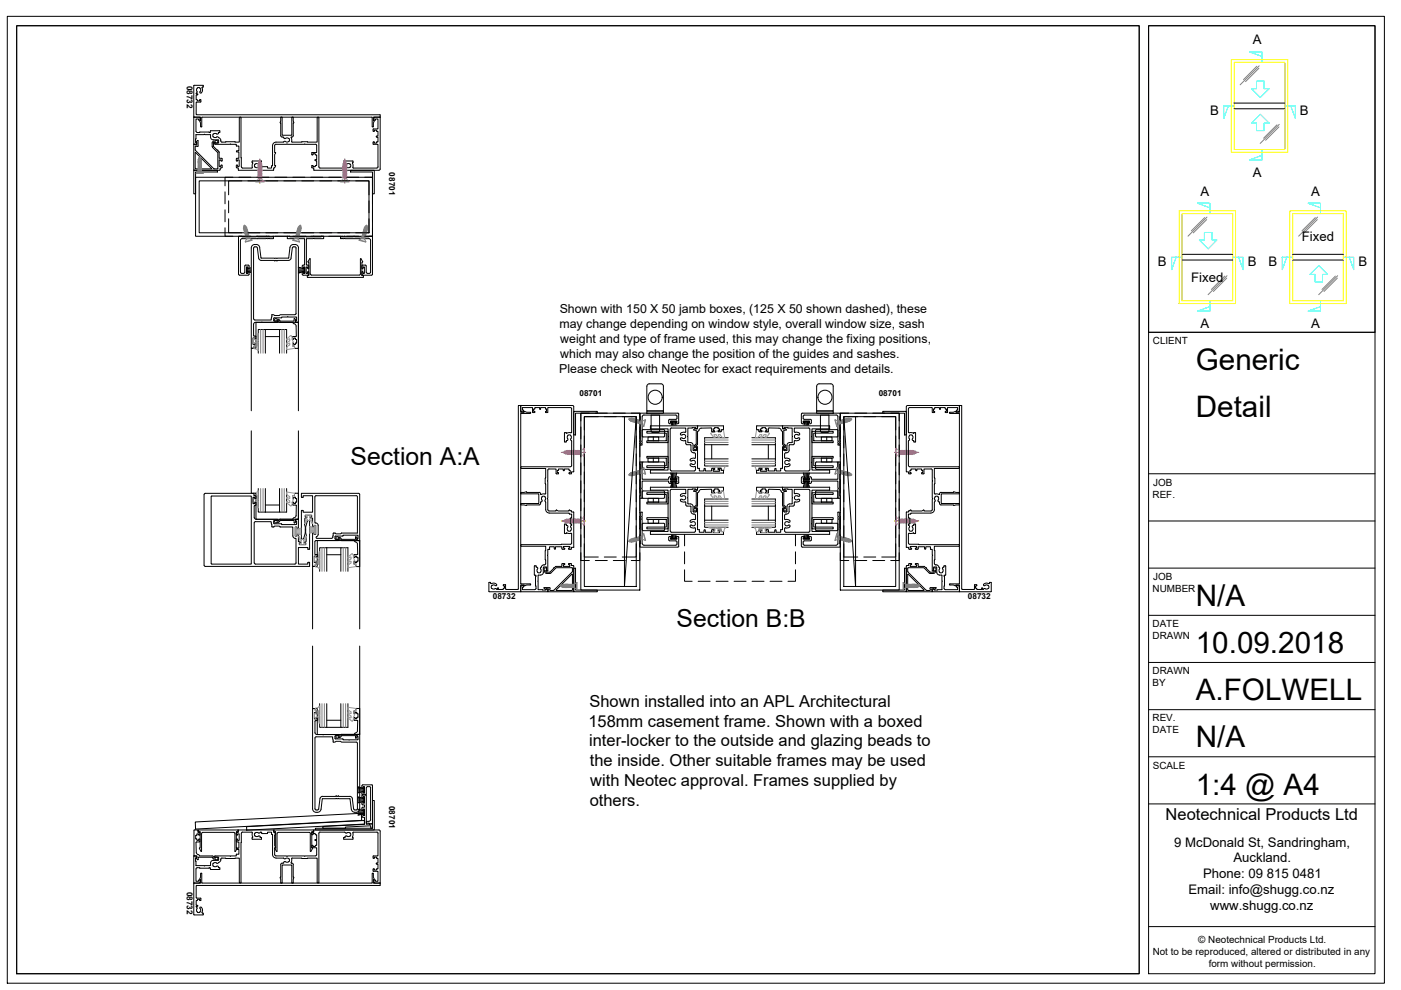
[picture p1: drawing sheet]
<svg xmlns="http://www.w3.org/2000/svg" width="297mm" height="210mm" viewBox="0 0 297 210" stroke-linecap="round" stroke-linejoin="round" font-family="sans-serif">
<defs><g id="words">
<g font-size="6.3">
<text x="253.5" y="78.5">Generic</text>
<text x="253.5" y="88.5">Detail</text>
<text x="253.5" y="128.5">N/A</text>
<text x="253.5" y="138.5">10.09.2018</text>
<text x="253.5" y="148.5">A.FOLWELL</text>
<text x="253.5" y="158.5">N/A</text>
<text x="253.5" y="168.5">1:4 @ A4</text>
</g>
<g font-size="5.2">
<text x="74.3" y="98.6">Section A:A</text>
<text x="143.4" y="132.9">Section B:B</text>
</g>
<g font-size="3.5">
<text x="125" y="149.9">Shown installed into an APL Architectural</text>
<text x="124.8" y="154.1">158mm casement frame. Shown with a boxed</text>
<text x="124.9" y="158.2">inter-locker to the outside and glazing beads to</text>
<text x="125.1" y="162.4">the inside. Other suitable frames may be used</text>
<text x="125.1" y="166.6">with Neotec approval. Frames supplied by</text>
<text x="125" y="170.8">others.</text>
<text x="247.1" y="174">Neotechnical Products Ltd</text>
</g>
<g font-size="2.8">
<text x="265.6" y="9.4">A</text>
<text x="256.6" y="24.4">B</text>
<text x="275.6" y="24.4">B</text>
<text x="254.5" y="41.5">A</text>
<text x="265.6" y="37.5">A</text>
<text x="278" y="41.5">A</text>
<text x="276" y="51.2">Fixed</text>
<text x="245.5" y="56.4">B</text>
<text x="252.6" y="59.9">Fixed</text>
<text x="264.5" y="56.4">B</text>
<text x="269" y="56.4">B</text>
<text x="288" y="56.4">B</text>
<text x="254.5" y="69.6">A</text>
<text x="278" y="69.6">A</text>
<text x="249" y="179.5">9 McDonald St, Sandringham,</text>
<text x="261.5" y="182.8">Auckland.</text>
<text x="252" y="189.5">Email: info@shugg.co.nz</text>
<text x="255.1" y="186.2">Phone: 09 815 0481</text>
<text x="256.6" y="192.9">www.shugg.co.nz</text>
</g>
<g font-size="2.6">
<text x="118.6" y="69.5">may change depending on window style, overall window size, sash</text>
<text x="118.7" y="66.4">Shown with 150 X 50 jamb boxes, (125 X 50 shown dashed), these</text>
<text x="118.8" y="72.7">weight and type of frame used, this may change the fixing positions,</text>
<text x="118.8" y="75.8">which may also change the position of the guides and sashes.</text>
<text x="118.6" y="79">Please check with Neotec for exact requirements and details.</text>
</g>
<g font-size="2.1">
<text x="244.4" y="73">CLIENT</text>
<text x="244.4" y="105.5">REF.</text>
<text x="244.5" y="103">JOB</text>
<text x="244.4" y="125.5">NUMBER</text>
<text x="244.5" y="123">JOB</text>
<text x="244.4" y="133">DATE</text>
<text x="244.4" y="135.5">DRAWN</text>
<text x="244.4" y="143">DRAWN</text>
<text x="244.4" y="145.5">BY</text>
<text x="244.4" y="153">REV.</text>
<text x="244.4" y="155.5">DATE</text>
<text x="244.4" y="163">SCALE</text>
<text x="244.4" y="202.5">Not to be reproduced, altered or distributed in any</text>
<text x="254" y="200">© Neotechnical Products Ltd.</text>
<text x="256.3" y="205">form without permission.</text>
</g>
<g font-size="1.7">
<text x="39.6" y="18.2" transform="rotate(90 39.6 18.2)">08732</text>
<text x="82.5" y="36.5" transform="rotate(90 82.5 36.5)">08701</text>
<text x="122.9" y="84.1">08701</text>
<text x="186.3" y="84.1">08701</text>
<text x="104.5" y="127">08732</text>
<text x="205.2" y="127">08732</text>
<text x="82.5" y="170.9" transform="rotate(90 82.5 170.9)">08701</text>
<text x="39.6" y="189.1" transform="rotate(90 39.6 189.1)">08732</text>
</g>
</g></defs>
<!-- layer: AlumOutline -->
<g fill="none" stroke="#000" stroke-width=".21">
<path d="M41.1 18.2v6.6M41.1 18.1h2v.3l-.2 .1a1.19 1.19 0 0 1-.4 1.2l-.1-.3M41.2 18.1h-.1M41.6 19.8h.1M41.6 19.8l.1 .1M41.7 19.9h.1M41.7 19.7l-.1 .1M41.8 18.7l-.1 1M41.8 18.6v.1M41.9 18.6h.3l.2 .1M41.9 19.9v.2M42.4 18.7l.2 .4-.2 .3"/>
<path d="M41.1 24.9v5.6M41.1 30.7v5.3M41.1 24.8l1.4 .1v.7l-.1 .1 .1 1.1M41.1 30.5l.1 .1M41.1 36l.1 .1M41.1 30.6h.3M41.2 30.6l.4 .1M41.2 30.6l-.1 .1M41.4 31.8v.1M41.4 31.9l3.9 3.9M41.5 35.8h3.3M41.5 31l.3 .1"/>
<path d="M41.5 31l-.1 .1v.7M41.6 28.5h3v.6M41.6 28.5l-.1 1.7 .2 .1-.3 .3M41.7 30.7h.1M41.8 20.1l-.2 .1v.9h.2v.3h.6v-.2h.2v.4l-1 .2v2.4l.1 .1h38.8M41.9 29.8l-.3 .3 .1 .6M41.9 29.8l.1 1.1-.2 .2M42.1 25.4v-.2h-.5v2.6l.2 .3h.5M42.1 25.4l.1 .1M42.2 24.8l.3 .6-.3 .1M42.4 28h-.1M44.6 27.8v.3l-2.2-.1"/>
<path d="M44.6 27.8l2-.1v.4h-.3v.1M44.6 29.1a.58 .58 0 0 0 .6 .5l1.1 .1-.1 .6M44.8 35.7l-3.3-3.4-.1 3.4 .1 .1M44.8 35.7v.1M45 31l1.2 1.4v3.3M45.2 29l.1 .1M45.2 28.4v.6M45.3 28.4h-.1M45.3 29.1l.4 .1a.71 .71 0 0 1 .8 0 .71 .71 0 0 1 .3 .7l.3 .2h.7M45.3 28.4l.2-.1 .4 .1M45.3 35.8h.1M45.4 35.8h.7"/>
<path d="M45.6 30.2h-.3v.8l.7 .8M45.6 29.9a.47 .47 0 0 0-.6 .4v.7M45.6 29.9l.4-.1 .2 .2-.2 .3-.4-.1M46.1 31.8l.1 .2M46.2 32l.3 .2v1.4l.6 .1M46.2 35.7l-.1 .1M46.2 30.3l-.7 .2 .1 .1h4.5v.3l.6 .1v1l-.6 .1 .6 .1v1.4l-.6 .1M46.3 28.2l-.1 .2h-.3M47 35.6h-.3l-.1 .5h-5.5M47.1 33.7l-.1 .5-.2-.3h-.3v1.4h.3l.1-.3h.2l-.1 .6M50.1 33.7v.4M50.1 35.1v.4"/>
<path d="M50.1 34.1l.1 .1 .2-.3h.3v1.4h-.3l-.2-.3-.1 .1M50.1 35.5l.1 .1M50.2 35.6h.3l.1 .5h7.4M50.7 25v5.1h-2.8M50.8 25l.1-.2 .2 .2v8.4M51.1 33.4l.1 .1M51.2 33.5v1.9M53.4 34.2v.3M53.5 34.2h1.9v.3h-.2M53.5 34.4v.1M53.5 34.5h.1M53.5 34.5l.1 .1"/>
<path d="M53.6 34.6l-.2 1h-2l-.2-.2M54.8 34.8a.48 .48 0 0 0-.7 0 .48 .48 0 0 0 0 .7 .48 .48 0 0 0 .7 0M54.8 35.5l.3 .1M55.1 34.6h.1M55.2 34.6l-.2 .2h-.2M55.2 34.5h.1M57.6 35.2v.4h-.9v-.3h-1.2v.3l-.4-.1M57.6 35.2h.1M58.2 35.6h-.2v.5M58.2 30.8v1.5h.2M58.4 35.1v.1M58.4 32.3v.1"/>
<path d="M58.4 35.2l-.2 .4M58.4 32.4l-.2 .4v2.3h.2M58.5 30.6l6.1-.1 2.3 .1 .2 .2M58.5 30.6l-.2 .2M59.5 28.7l.2 .3 .5 .1v.1M59.8 24.8l-.3 .1-.1 1.1 .1 .1v2.7M59.8 24.8v3.9h2.1v-3.8M60.1 30.1h-1.6a.75 .75 0 0 0-.7 .8v4.3h-.2M60.2 29.2l.1 .2 .2-.1M60.6 29.3l.2-.1 .4 .1M61.2 29.3l.1 .1M61.3 29.4a.56 .56 0 0 1-.2 .7 .56 .56 0 0 1-.8-.2l-.2 .2"/>
<path d="M61.7 29.2l.1 .8M61.8 30l.1 .1M61.9 30.1h5.3v-5.1l.4-.1v10.5M61.9 24.8l.3 .1 .1 1.1-.1 .1v2.7M61.9 24.8v.1M62.2 28.7l-.5 .4M66.1 32.4v.4M66.1 35.2v.3M66.1 32.8h.1M66.1 35.5l.1 .1M66.2 35.6h.3v.4M66.2 32.8h.1"/>
<path d="M66.2 32.3l-.1 .1M66.2 35.1h-.1M66.3 32.8v-.2h.5l.1 .2M66.5 36l.1 .1M66.8 34.1h.3v1h-.2l-.1 .2h-.5v-.2h-.1M66.9 32.8h.2v1.1h-.3l.1 .2M67.1 30.8v1.5h-.9M67.6 35.4l.2 .2 5.4-.1M73.2 34.6l.1 .2 .7-.1 .3 .1M74.3 35.4l-.3 .2-.7-.2-.1 .2M74.3 34.8v.6M74.7 34.6l.2 1h5"/>
<path d="M74.8 34.5h.1M74.8 34.5l-.1 .1M74.8 34.5v-.4h-1.9v.4l.3 .1M79.1 27.4v.4M79.1 30.2v.3M79.1 27.8h.2l.1-.2h.4v.2M79.1 30.1h.2l.1 .2h.4v-.1M79.1 30.5l1 .1v4.8M79.5 24.8l-.2 .7 .3-.1v-.2h.5v2.1l-1 .1M79.8 29.1h.3v1h-.2M79.9 27.8h.1M79.9 27.8h.2v1.1h-.3l.1 .2"/>
<path d="M79.9 30.1h.1M80.2 35.4l-.3 .2M80.5 24.8l-1.3 .1v.7h.2l-.4 1.3-.1-2.1h-36.1v2l-.1 .1-.2-.1M80.5 24.3v11.7l-13.9 .1M109.9 86v38.9M109.9 86h.5M110.4 86v1.4h.7l.1-.2 .5 .2h.7M110.4 86h11.2v14M110.4 87.1l.1 .1M110.5 87.2l.4 .1M111 87h-.2v-.6h2.1v1l.4 .1 .1-.3h-.3v-.5h.3v-.3h1l.1 .4 .1-.4h1.1v.3h.2v.5h-.2v.2l.4 .1v-1.1l5 .1 .1 5.1-1.1 .2M111 87v.3"/>
<path d="M112.4 87.7h-2l.1 36.1M112.4 87.4l.1 .1-.1 .1M116.1 99.7v5.9l-.1 .1 .1 .1v2.3M116.2 99.7l.2-.3h1.5v1M118.3 99.7h-.1v.5h.2v.2M118.4 99.7v-.3h1v.3M119.4 99.7h.2M120.1 91.8h-.4v1.9h.3l.2-.3M120.1 91.8h.1M120.6 99.7v-.3h-1v.3M120.7 99.7h.1M120.7 99.7h.2v.5h-.2"/>
<path d="M121 92.3l.1 .3-.1 .6 .2 .3M121 92.3a.52 .52 0 0 0-.7 .1 .52 .52 0 0 0 .1 .7l-.2 .3M121.2 93.5l-.1 5.4-10.6 .1 .1 .3h5.1l-.1 3.2M137.1 87.1h3.6v.5h-3.6zM173.1 87.1h3.6v.5h-3.6zM192.2 86.2v13.8M192.2 100h.1M192.6 93.5v5.2l.3 .2M192.8 86.4h4.9v1l.4 .1M192.8 99h10.6l-.2 .3h-5.1l.1 3.2M192.9 86.4l-.3 .3v4.9l1.1 .2M193.1 99.7h-.2v.5h.2v.2"/>
<path d="M193.1 99.7v-.3h1.1v.3M193.6 93.4l.1 .3M193.6 93.4l-.2-.1a.67 .67 0 0 0-.2-1.1 .59 .59 0 0 0-.5 .4 .59 .59 0 0 0 .1 .6l-.2 .3M193.7 91.8h.1M193.8 93.6v.1M193.8 91.7l.3 .1v1.9h-.3M193.8 91.7v.1M194.2 99.7h.2M195.5 99.7h.1v.5l-.2 .1 .1 .1M195.5 99.7l-.1-.3h-1v.3M198.1 86.7h-.2v.5h.2M198.1 87.2v.3"/>
<path d="M199.4 86.7v-.3h1v.3h.3v.5h-.3v.2l.5 .1v-1.1h2.1v.6h-.2l.1 .3M199.4 86.7l-.2 .1v-.4h-1l-.1 .3M203.3 87.2l-.4 .1M203.3 87.4h-.7v-.2l-1.3 .3 .1 .1 1.9 .1M203.3 86h-10.9l-.2 .2M203.4 87.7v36.1M203.4 86h.1M203.4 86v1.4M203.4 87.1l-.1 .1M203.4 86h.5v38.9M43.3 104.9v15M43.3 119.8l.2 .3h22.1"/>
<path d="M43.3 104.8l.2-.2h10.3v.5h.3M44.8 105.3v14.2l.1 .1M44.8 105.3l.1-.1h8.4v14.4h-8.4M54 105.6v-.2h-.4v1.4h.4v-.2M54 105.6l.2 .1 .1-.1M54 106.6l.2-.1 .1 .1-.1 .6M54.1 107.2l-.2 .1v2.4l.2 .3 4.7 .1 .1 .2-.8 .1v.6l1.5 .1M54.1 110.6h3.4l.1 .7M54.1 119.6h8.4M54.2 105.1l.1 .5M54.2 110.6l-.3 .2v8.6l.3 .2M57.6 111.3v.4"/>
<path d="M57.7 111.7h.3M58.1 111.7l.1-.2h1l.2 .2M58.1 111.7h-.1M59.4 111.7h2.7v2M62.1 113.6a.53 .53 0 0 0 .7 .5v5.2l-.3 .3M63 113.4l.1-.2 .2 .2M63.2 110.1h-.3l-.2 .3 .2 .1-.1 .7h-3.1v-.1M63.2 110.1v2h-.2l-.1-.4h-.3v2h.3v-.3M63.3 113.4v1.4l.5 .2-.3 .1v.4h1.3v-.4l-.3-.1 .4-.2 .1-1.3a4 4 0 0 1 .3-3.1h.3v.2v5.8l-.3 .1M65.3 119.2l.3 .1M65.3 116.5v-.4h-2v3.5h2v-.3M65.3 119.2v.1"/>
<path d="M65.6 119.3v.8M110.4 107h.1M110.5 107.1l1.1 .1 .1-.1h2.6M110.6 115.5l-.2 .1 .2 .2h5.1l-.1 2.9M111.7 104.3l2.6 .1M111.7 104.3l-1.2 .1-.1 .2 3.8 .1v2.1h-3.7l-.1 .2M113.3 120h.3l.1 .3 .3 .1a.61 .61 0 0 0-.2 .7 .61 .61 0 0 0 .6 .4l.2-.2M113.4 120h-.1M114.3 104.4l.3 .1v.3M114.7 106.4l-.1 .5-.3 .2M115.3 119.8h.1M115.3 119.8l-.4 .2-.3 .4v.2"/>
<path d="M115.6 105.4l.1 .4-.1 .2M115.6 106l.1 2a.75 .75 0 0 0 .7 .8h4.3v.2h.5v.8l-.3 .1M115.6 105.4a.5 .5 0 0 0-.8 0 .5 .5 0 0 0 .2 .7l-.3 .3M115.6 118.6l.1 .1M115.6 102.5l.1 .1M115.7 118.7v.8l-.2 .3M115.7 102.6v2.1l-1.1 .1M116.2 108.1l.2 .2h1.5v-.1M116.5 116.5h-.4v4.5l-.1 .1-.1-.1M116.5 116.4v.1M117.5 116.3v-.4h-1v.5M117.5 116.3l.2 .1 .1-.5h1.3v.4"/>
<path d="M117.9 108.2l.4 .1h2.3v-.1M117.9 100.4h.1M118 100.5h.3M119.1 119.6v.5h-1.3M119.1 116.3l.6 .1v-.1l-.3-.1v-.3h1.4v.3l-.3 .1 .5 .2M119.7 111.2v1.9h.4M119.7 111.2h.4M120.1 111.2l.1 .2M120.1 113v.1M120.1 113l1.1 .2M120.2 111.4l.2 .1-.1 .7 .1 .3M120.4 112.6h.6"/>
<path d="M120.6 100.3v.1M120.7 108.2l.5 .2M120.7 100.4h.1M120.7 100.5h.4M120.7 100.2v.1M120.9 109.9v1.1l.3 .1-.2 .5 .1 .6-.1 .3M121 119.5l-.5 .1 .3 .1v.4h-1.4v-.4h.3v-.2l-.6 .1M121 119.5l.2 .1M121.1 108.4v.2h.5v7.4M121.1 119.6v.3l.5 .1v5.4l-5.4 .1M121.2 116.3l-.2 .2M121.2 100.4h-.1"/>
<path d="M121.2 115.2l-.2 .2-2 .1h-8.4M121.2 113.2v2M121.6 100h-.5v.4M121.7 116h-.6v.3M192.2 116h.5v.4l.5 .1M192.2 108.6v7.4M192.2 100h.5v.4M192.2 108.6h.1M192.6 113.2v2M192.6 115.2l.3 .2M192.7 119.6v.3l-.5 .1M192.7 100.5h.4"/>
<path d="M192.8 111.1h-.2l.2 .5-.1 .6 .1 .3M192.8 115.4l10.4 .1M192.9 112.6h.5M192.9 109.8v.1M192.9 109.9v1.2M193.2 116.2h-.2v-.3h1.4v.3l-.3 .1 .1 .2 .4-.1 .1-.5h1.3v.4M193.2 119.5l-.5 .1M193.2 116.2l.1 .1-.1 .2M193.2 119.5l.1 .1-.1 .1M193.7 111.2v.2l-.3 .1 .2 .7-.2 .3M193.7 113l-1.1 .2M193.7 113v.1"/>
<path d="M193.8 113.1h.1M193.8 111.1l.3 .1M193.8 111.1v.1M194.1 111.2v1.9h-.3M194.7 119.6l-.6-.1v.2h.3v.4h-1.4v-.4h.2M194.7 119.6v.5h1.3l.4 .4M195.5 100.5h.3M195.8 100.4l.1-1 1.7 .1 .2 2.5-.1 3.6 .1 .1-.1 .1-.1 2.5h-1.7l-.1-.2-.3 .2h-2.4v-.2l-.4 .2v.3h-.5M196 116.3l.2 .1 .1-.5h1v.5M197.3 116.4l.4 .1 .1 1.2-.1 3.3 .1 .1 .1-.1 .1-.7 .5-.1 .1 1.1a.62 .62 0 0 0 .6 .6l.5 .1M197.4 108.8h-4.3v.2h-.5v.8h.2M198.1 106.5v1.5"/>
<path d="M198.1 108a.75 .75 0 0 1-.7 .8M198.1 119.5l.3 .3M198.1 104.6l1 .3M198.1 118.7v.8M198.1 102.6v2M198.2 118.6v.1M198.2 102.5v.1M198.4 119.8h.1M198.5 119.8l.5 .2 .1 .3M199.1 106.4h.1v.5l.3 .2 2.8 .1M199.1 106.4l-.2-.1a.68 .68 0 0 0-.2-1.1 .58 .58 0 0 0-.6 .4 .58 .58 0 0 0 .2 .6l-.2 .3M199.5 104.4l-.4 .4"/>
<path d="M202.2 104.3l-2.7 .1M202.2 104.3l1.1 .1M202.3 104.3h-.1M203.2 115.5l.2 .1-.2 .2h-5.1l.1 2.9M203.3 104.7h-3.7v2.1h3.7M203.3 107.1l-1.1 .1M203.4 104.4v.3M203.4 106.8v.2M203.4 107h.1M104 123.6l-.1-.1h-.2v2l6.7-.1M104 123.6l.2 .1M104.2 123.7a.84 .84 0 0 1 1.1 .2"/>
<path d="M105.3 123.9l-.2 .3a.5 .5 0 0 0-.8-.1 .5 .5 0 0 0 .2 .8l.6-.1 .3 .2 .1-.3h.2M105.7 124.7v.2M106.8 124.2h.2v.5h-.3v.3l-1-.1M107.1 124h-.4l.1 .2M107.2 124h.1M107.2 124v.9M107.2 124.8l.1 .2h2.5l.1-.2M110.4 124.3l.6-.2v.4M110.5 123.8h1.9M111 124.5h-.2v.5h2.6M111.2 124.2l-.1-.2h-.7v1.4M112.4 124h-.7l-.5 .2"/>
<path d="M112.4 123.8l.1 .1-.1 .1M113.3 120v1.9M113.3 121.9h.1M113.3 122h.3v2.8l-.2 .2M114.1 122v3M114.6 121.9l-.5 .1M114.6 120.6l.1 .5-.1 .2M115.2 120.3v1M115.2 121.3a.58 .58 0 0 1-.6 .6M115.5 120.9v.3M115.5 120.9l-.2-.3 .3-.2 .3 .2-.1 .3M115.6 124.9h.1"/>
<path d="M115.7 120.9l.2 .4M115.8 120.2l-.6 .1M115.8 120.2l.1 .1M115.8 124.9v.2l-1.7-.1M115.9 124.8l.3 .4M115.9 120.3v.7M116.1 125.4h-5.7M116.1 125.2v.2M116.2 125.4h.1M116.2 124.9l-.5 .1M116.2 124.9l-.1 .5M117.5 120.4l-.9 .9h-.7"/>
<path d="M117.8 120.1l-.3 .3M117.8 120.1h.1M118 125.2h3.2M121.2 121.7l-3.2 3.5M121.2 120.4h-3.3l-1.3 1.2-.9-.1-.2-.3M121.3 120.4v.8M121.3 121.7l.1 .1M121.3 121.3l-3.9 3.9h-.7l-.2-.6h-1.1l.2 .4M121.4 125.1l-.1 .1M121.4 121.8v3.3M192.2 120v5.4M192.2 125.4h.1"/>
<path d="M192.4 121.8v3.3M192.5 121.8l3.4 3.3-3.3 .1-.1-.1M192.5 121.3l3.9 3.9h.8l.1-.6h1.1M196.4 120.5l.8 .8h.7M197.7 125.4l-5.5 .1M197.7 125.4l5.6 .1M198 124.8l-.3 .2v.4M198 124.9v.2h.8M198.1 120.9l-.2 .4M198.1 120.9l-.2-.3 .3-.2 .3 .2-.2 .3M198.1 125l-.5-.1 .1 .5M198.1 124.9h.1"/>
<path d="M198.3 120.9a.47 .47 0 0 1-.4 .7h-.8l-1.2-1.2h-3.3l-.1 .8M198.4 124.6l-.2 .4M198.9 125l-.1 .1M199.1 120.3l.1 .1a.57 .57 0 0 0-.1 .7 .57 .57 0 0 0 .7 .3l.2-.3-.2-.7 .3-.1 .1-.3h.3v1.9M199.7 122v3h-.9M200.2 124.8l.2 .2M200.4 122h-.2v2.8M200.5 121.9h.1M203.3 123.8h-1.9l-.1 .1 1.3 .3M203.3 124h-.7v.2M203.4 124v1.4M203.4 124.3l-.6-.1v.3h.2v.5h-2.6"/>
<path d="M203.4 125.4v.1M203.9 124.8l.1 .2h2.5l.1-.2M207 124.2h-.2v.5h.3v.3h1M207 124.2l.1-.2h-.5v.9M208.3 124.9l-.1-.3-.1 .4M208.3 124.9l.1 .1M208.4 125h.1M208.6 123.9l.1 .3 .5-.2 .3 .2M209.5 124.8l-.4 .1-.4-.1-.3 .2M209.5 124.1l.2 .3-.2 .4M209.6 123.7a.84 .84 0 0 0-1.1 .2M209.6 123.7l.2-.2h.3v2l-6.7-.1"/>
<path d="M42.3 179.9l.3 .6M42.4 176.4h-.3v-.4h8.3l.1 .4h-.3M42.4 176.4v3.4l-.1 .1M42.7 176.7l-.1 3.8M42.8 176.7l.2-.2 6.7 .1 .2 3.9M50.1 176.4v3.4l.2 .1M50.1 176.6v.4M50.1 178v.4M50.1 178.4l.1 .1M50.1 177l.1 .1 .2-.3h.3v1.4h-.3l-.2-.3-.1 .1M50.2 176.4h-.1M50.2 178.5h.5v1.3l-.5 .1v.2"/>
<path d="M50.3 179.9l-.4 .6M51.1 178.6v8.5l-.2 .1-.1-.1M51.2 176.7v1.9M51.2 178.6h-.1M51.4 176.4l2 .1 .1 1M51.4 176.4l-.2 .3M53.4 177.6v.3M53.5 177.6h.1M54 177.2l.1 .1M54.1 177.3l.2 .1 .5-.1M54.8 176.6a.49 .49 0 0 0-.7 0 .49 .49 0 0 0-.1 .6M54.8 176.6l.7-.2v.3h1.2v-.3h.9v.5"/>
<path d="M54.8 177.3l.2-.1 .2 .3M55.1 177.5h.1M55.2 177.6h.2v.3h-1.9M57.6 176.9h.1M57.6 176.9h.2v4.3a.75 .75 0 0 0 .7 .7M58 176h-7.4l-.1 .5-.4 .1M58 176v.5h.2l.2 .4M58.3 179.9l.3 .6M58.4 177h-.2v2.3l.2 .3M58.4 179.7h-.2v1.5l.3 .3M58.4 176.4h-.3v-.4h8.3v.4h-.2M58.4 176.4v3.4l-.1 .1"/>
<path d="M58.4 176.9v.1M58.4 179.6v.1M58.7 176.7l-.1 3.8M58.8 176.7l.2-.2h6.6l.2 .2M65.8 176.7v3.8M66.1 176.4v3.4l.2 .1M66.1 176.5v.4M66.1 179.3v.4M66.1 179.7h.1M66.1 176.9l.1 .1M66.2 179.7h.9v1.5l-.2 .3M66.2 179.2l.2 .1"/>
<path d="M66.2 177h.1v-.3h.5l.1 .3h.2v1l-.3 .1 .3 .1v1l-.2 .1M66.2 179.2l-.1 .1M66.2 176.5h-.1M66.2 176.4h-.1M66.3 179.9l-.4 .6M66.3 179.3v.2h.5v-.2M66.5 176v.5h-.3M66.6 176h13.9l.1 11.2M66.6 176h-.1M66.9 175.6h12.1v-5.9h.4v6.3h-12.5zM67.8 176.4l5.4 .1M67.8 176.4l-.2 .3v10.5l-.4-.1v-5.2h-5.3"/>
<path d="M73.1 177.6h-.2v.3h1.9v-.3M73.2 177.5h-.1M73.2 176.5l.1 .1 .7-.1 .3 .1M73.5 177.3l-.2-.1-.1 .2M73.5 177.3l.2 .1 .5-.1M74.3 177.2l-.1 .1M74.3 176.7v.5M76.9 167.1h.1M76.9 167.8h.1M76.9 167.1l-.2-.1 .1-.4 .1-.2h2l.1 .1v8.2l-1.3-.2v-.3h.5M76.9 167.1l.1-.3h.3v1.4h-.3l-.1-.4M77.7 167l-.1 1.5h-.8l.1-.7"/>
<path d="M77.7 167l.2-.2h.4l.3 .2M78.6 167v6.8M78.6 173.8l-.4 .3M79.9 176.4h-5l-.1 1.1M79.9 176.4l.2 .3v4.8h-1M41.1 181.5v5.7M41.1 187.3v6.6M41.1 187.2v.1M41.1 193.9l.1 .1M41.1 194h1.9M41.1 181.5h.3M41.2 181.5h-.1"/>
<path d="M41.4 181.5l.3 .3-.2 .1 .1 1.6 1.7 .1 1.3-.1v-.5M41.6 184.2v2.7h.5v-.2M41.7 192.4l.1 .9M41.7 190.4l.9 .1-.1 .4h-.1v-.2h-.6v.2h-.2v1l.2 .1M41.8 193.3v.1M41.8 192.2h-.2l.1 .1M41.9 193.4a.53 .53 0 0 0 .6-.2 .53 .53 0 0 0-.1-.7v-.1a.74 .74 0 0 1 .4 1.1l.1 .1M41.9 192v.1M42.2 186.6h.3l-.1 .5M42.2 186.6l-.1 .1M42.3 184h-.5l-.2 .2M42.3 184l.1 .1"/>
<path d="M42.4 187.1l-.2 .1M42.4 186.4l.1 .1v.7h-1.4M42.4 184.1h1.9M42.5 185.2l-.1 1.2M42.5 185.2l.2-.1 .1 .1v2h36.1l.1-2.1 .3 1.3M42.9 193.6h.2v.3M43.1 193.9l-.1 .1M44.4 184h.2v.3M44.4 184l-.1 .1M45.2 183.6l.1 .1M45.2 183v.6M45.2 182.4h1"/>
<path d="M45.2 182.4a.58 .58 0 0 0-.6 .6M45.3 183l-.1 .1M45.3 183l.2-.1 .4 .1M45.3 183.7l.4 .1 .5-.2 .1 .4h.3v.3h-2M45.6 181.7l.7 .1-.1 .6M47.1 181.9l.7 .1M47.1 181.9l-.2 .1a.94 .94 0 0 1-1 1M47.9 182l2.8-.1v5.2M50.2 180.1h.5v1h-.6v.4h-4.5l-.1 .1 .1 .1M58.5 181.5h2.2l.2 .1 .1-.1h5.9M58.5 181.9h1.6M59.5 183.3v2.7l-.1 .1 .1 1.1h.3"/>
<path d="M60.1 181.9l.2 .2h.2M60.2 182.9v.1h-.5l-.2 .3M60.6 182l.2-.1 .4 .1M61.2 182.1h.1M61.3 182.1a.53 .53 0 0 1-.2 .7 .53 .53 0 0 1-.7-.1l-.2 .2M61.7 182.9l.5 .4M61.8 182.1l-.1 .8M61.9 187.2v-3.8h-2.1v3.8M61.9 187.2h.1M61.9 181.9l-.1 .2M62.2 183.3v2.7l.1 .1-.1 1.1h-.3M65.8 180.5h.1"/>
<path d="M79.1 181.5v.4M79.1 184.3v.4M79.1 184.7h1v2.2h-.5v-.2M79.1 184.3l.2-.1 .1 .3h.4v-.2M79.1 181.9h.2l.1-.2h.4v.2M79.3 186.4l-.1 .1v.7h1.3M79.4 187.1l.1 .1M79.6 186.7l-.3-.1 .1 .5M79.8 183.2h.3v1h-.2M79.9 181.9v.1M79.9 182h.2v1h-.3l.1 .2M79.9 184.2v.1"/>
<path d="M80.5 187.7h-38.8l-.1 .1v2.5l.1 .1M80.6 187.3l-.1 .4M80.6 187.2v.1"/>
</g>
<!-- layer: Shugg Parts -->
<g fill="none" stroke="#000" stroke-width=".21">
<path d="M3.5 5.5h238v201h-238zM243.5 5.5h48v65h-48zM41.1 36.1h5v.4h-4.6v4.6h-.4zM41.5 37.6h37.5v12.5h-37.5zM42.2 38.3h36v11.1h-36zM49.4 37.6h-1.7v1.8M50.7 37.6h2.5M51.3 38.3h-2.8v3M52.6 38.3h2.5M54.5 37.6h2.5M56.4 38.3h2.5M58.3 37.6h2.5"/>
<path d="M60.2 38.3h2.5M62.1 37.6h2.5M64 38.3h2.5M65.9 37.6h2.5M67.8 38.3h2.5M69.7 37.6h2.5M71.6 38.3h2.5M73.5 37.6h2.6M74.3 36.1h5.1v5h-.4v-4.6h-4.7zM75.4 38.3h2.8v3M77.3 37.6h1.7v1.8M47.7 48.3v1.8h1.7"/>
<path d="M47.7 40.7v2.5M47.7 44.5v2.5M48.5 46.4v3h2.8M48.5 42.6v2.5M50.7 50.1h2.5M50.8 58.3h1.8M51.2 58h.4M51.4 50.6h.9l.2-.1 .1 .1h3.8l.1-.1 .1 .1 .4-.1 .1 .1h.8M51.4 50.6l-.4 .4v6.7l.2 .2M52.1 56.2h.5l.2 .2-.1 .6-.1-.4h-.3v1.4h.3v-.4l.2 .1v.4l-.2 .2M52.1 56.2l-.2 .2v1.3l-.2 .2M52.3 56.7h.1v1.2h-.1z"/>
<path d="M52.4 57.6l.7 .2M52.4 57.5h.7M52.4 57.3h.7M52.4 57h.7M52.6 49.4h2.5M53.1 56.8l-.7 .2M53.8 52.6v15M54.4 50.1l-1.8 .1-.1-.1-.2 .1h-1v-.1h-.7v8.1l.2 .1M54.5 50.1h.1M54.5 50.1h2.5M54.5 50.1h2M54.6 52.6l-.1-.2-.5-.1-.2 .3"/>
<path d="M54.6 52.6l.2 2.1M54.8 54.7l.1 .3 .5 .2 2.9 .1 2.9-.1h.2l.3-.5M55.1 52.5l.3 2.2M55.1 52.5a.93 .93 0 0 0-1-.7 .93 .93 0 0 0-.8 .8v21.2h.5v-.4h.3M55.4 54.7h5.8M56.4 49.4h2.5M56.5 50.1l.2 .1 .3-.1M57 50.1h.1M57 50.1l.8 .1 .1-.1v.5M58.3 50.1h2.5M60.2 49.4h2.5M61 50.6h1.9l.1-.1 .2 .1h1.4v5.6h-.3"/>
<path d="M61.5 52.5l-.3 2.2M61.5 52.5a.93 .93 0 0 1 .9-.7 .93 .93 0 0 1 .9 .8l-.1 15.7M62 52.6l-.3 2.1M62 52.6l.1-.2 .4-.1 .3 .3-.1 14-3.3 .1-.2 .2h-1l-.2-.2h-.3l-.2 1.2h-3.5l-.2-.3M62.1 50.1h2.5M63 50.1l-1.6 .1v-.1h-.5l.1 .5M63.2 57.5h1.3M63.2 57.3h1.3M63.2 57h1.3M63.2 56.6l1.3 .4M63.2 56.8h.5M63.2 57.8h.5"/>
<path d="M64 49.4h2.5M64.3 58.3h1M64.3 56.2l-.2 .2v.5h.2v-.3h.3v1.4h-.3v-.4l-.2 .1v.5l.2 .1M64.5 56.7h.1v1.2h-.1zM64.5 57.6l-1.3 .3M65.2 58.5v.3M65.2 58.7v.1M65.2 56.8v-.2h-.3v1.4h.3v-.3M65.2 58.8h11.8M65.2 57.7l.2-.1 .1 .1v.4l-.2 .2M65.3 55.6h.2v2.8M65.4 55.6l.3-.8 .1 3.3"/>
<path d="M65.4 58.4h.1M65.4 58.4l-.2 .1M65.5 58.4h-.1M65.8 58.1l.2 .2h10.2l.2-.2M65.9 50.1h2.7M67.8 49.4h2.5M68.2 50.1l-.1 .1h-1.4l-.2-.1-.1 .1h-1.5l-.1-.1-.2 .1h-1.4l-.2-.1M68.6 50.6h-2l-.1-.1-.1 .1h-1.4v5.6h.3l.2 .2-.1 .5-.2-.1M68.6 50.1v.5M69.7 50.1h2.5M71.6 49.4h2.5M72.5 50.1l-.3 .1v.4l.3-.1 .1 .1 .4-.1 .2 .1h3.8l.1-.1 .1 .1h1"/>
<path d="M72.5 50.1l.2 .1 .4-.1M73 50.1h2M73.5 50.1h2.6M75 50.1l.2 .1 3.8-.1v8.1l-.2 .1M75.4 49.4h2.8M76.8 58.4h.2v.4M76.8 55.6l-.1 2.8M76.8 55.6l-.3-.8-.1 3.3M76.9 58.3h1.9M77.3 50.1h1.7M77.9 58h.4M77.9 57.9l-.3-.2v-1.4l-.7-.1-.2 .2 .1 .5h.1l.1-.3h.3v1.4h-.3l-.1-.4-.2 .1v.4l.2 .2"/>
<path d="M78.2 50.6l.4 .4v6.7l-.3 .2M78.2 42.6v2.5M78.2 46.4v3M79 40.7v2.5M79 44.5v2.5M79 48.3v1.8M53.8 68.7v2.5M53.8 71.1l.3 .2M54 71.8v-.2h-.4v1.4h.4v-.2M54 72.8l.2-.1 .1 .5M54.2 68.3l-.4 .4M54.2 71.3l.1 .5-.1 .1-.2-.1"/>
<path d="M54.3 73.2l-.1 .1M56.3 71.4h3M56.3 69.9h3M58 68l.9 .2-.1 .1h-4.7M58.7 68h.3M59 67.7l-.6-.2-.1 .1v.4l.3 .1 .1-.1M59 68l.4 .4h2.7l.5 .3 .2 .4v2.1M59.7 67.3l-1.6 .1-.1 .6M62 71.8l.2 .2 .1-.2M62.1 73.4h.3l.2 .4M62.2 71.3l-.2 .6M62.3 71.9v-.2h.3l.1 .2 .2 .1v.7l-.2 .1"/>
<path d="M62.4 67.6v.5h-3l-.4-.4M62.5 67.6h-.1M62.5 67.6l.3 .3-.2 .4 .6 .1M62.6 73.9h.6M62.6 72.8v.2h-.3l-.1-.2h-.1l.1 .6M62.8 71.2l-.7 .1M62.9 67.3v.7h-.2l.2 .3h.3M62.9 67.3l-1.9-.2-1.3 .1v.1M63.2 68.4v5.4M53.3 91.3v13.3h1v5.5h9v-18.8M53.3 87.1v-13.3h1v-5.5h9v18.8M121.6 87.2h5v.4h-4.6v4.6h-.4z"/>
<path d="M123.1 87.6h12.6v37.5h-12.6zM123.1 90.5v2.6M123.1 94.3v2.6M123.1 98.1v2.6M123.9 88.3h11v36h-11zM123.9 92.4v2.6M123.9 96.2v2.6M124.9 87.6h-1.8v1.7M126.2 87.6h2.6M126.9 88.3h-3v2.9M128.1 88.3h2.6M130 87.6h2.6"/>
<path d="M131.9 88.3h3v2.9M132.4 88.3v36l2.5-36M133.8 87.6h1.9v1.7M134.9 92.4v2.6M134.9 96.2v2.6M135.7 98.4v1.6M135.7 93.6v.4M135.7 91.5v2M135.7 89.5v2M135.7 90.5v2.6M135.7 94.3v2.6M135.7 94v.1"/>
<path d="M135.7 93.5v.1M135.7 91.5h.1M135.7 89.4v.1M136.1 98.1l.1 1.2 .1 .2M136.2 92.5l.1 .1h4.4l.2-.1M136.2 98.1l.1-.1h4.4l.2 .1M136.3 91.1h4.4M136.3 99.5h4.4M136.3 91.1l-.1 .2-.1 1.2M137.1 91.5h4.5v2.3h-4.5v-.3h4.2v-1.7h-4.2zM137.1 96.8h4.5v2.3h-4.5v-.3h4.2v-1.7h-4.2zM137.4 92.6h2.3v.9h-2.3z"/>
<path d="M137.4 97.1h2.3v.9h-2.3zM137.9 90.4v.5h3.7l.2 1.7-.2 7.1h-3.7M137.9 90.9h.1M137.9 99.7v.6l15.5-.1M137.9 90.3h10M138 99.7h-.1M138 90.3h-.1M138.5 92.6v.9M138.5 97.1v.9M140.7 91.1l.2 .2v1.2M140.9 98.1v1.2l-.2 .2M142 88.9l1.5-.1v-.7l-7.2-.1-.2 .4v1l-.1 .1 .1 .1v3.8l-.1 .1 .1 .2-.1 .4 .1 .3h-.3l-.1-.3"/>
<path d="M142 89.8h.4M142 88.9l-.2 .2v.5l.2 .2M142.1 91l.1 8.8h5.2v-.9h-.6l-.4-.2M142.1 91l.3-.3 3 .1v.8l-.2 .1M142.2 89.3h1.2v.1h-1.2zM142.3 90.2l.3-.8v.8M142.4 89.6h-.2v-.3h1.3v.3l-.3 .1 .5 .1M142.4 89.6l.1 .1-.1 .1M142.8 89.4v.8M143.1 90.2v-.8l.2 .8M143.7 87.6h-8v1.8M143.7 87.6l.2 .2v1.9l-.2 .1"/>
<path d="M144.3 93.2l1.1 .3M144.6 92.2a.46 .46 0 0 1 .7 0 .46 .46 0 0 1 0 .7 .46 .46 0 0 1-.7 0h-.3v.3M145.2 91.7l-.5-.1-.4 .3v.3h.3M145.4 93.5v.6M145.4 94l.3 .3h.7M145.9 93.8h.1M145.9 93.8h.5M146.4 97.4v.3h.3M146.4 94.3l.1 1.1a.79 .79 0 0 0 .9 .7v1h-.6l-.4 .3M146.4 93.8a.58 .58 0 0 1 .6 .6M146.7 97.7a.46 .46 0 0 1 .6 0 .46 .46 0 0 1 0 .7 .46 .46 0 0 1-.6 0h-.3v.3M146.9 94.4v1"/>
<path d="M147 95.4l.5 .1M147.1 91.1v.1M147.1 91.2h.5v2.9l-.1 .1M147.2 94.5v.3M147.5 94.5l.1 .7-.1 .1h-.3l-.1-.3 .1-.2M147.5 94.3l-.3 .2M147.5 90.9v-.2l-1.7 .1v3M147.5 95.5l.3-.8 .1 .1v4.5h.3l.1 .6h1v-.5M147.9 90.4v.5l-.5-.1-.3 .3M147.9 90.5l-.1 .3-.2 .1M147.9 91.5v2.6l-.4 .4M148.2 99.3h.1"/>
<path d="M149.3 99.4l.2-.1v.6h1.4v-.5M149.4 94.3v3M150.9 91.4l-.1-.7-2.1 .1-.8 .7M150.9 94.3v3M151.5 90.7v.2h-.3v.4h.3v.2l-.6-.1M151.5 90.7h.8M152.3 90.7v.2M152.3 90.9h.3v.4h-.3v.2h.5M152.8 99.3l-.5 .1 .3 .1v.4h-1.4v-.4h.3v-.2l-.6 .1M152.8 99.3l.1 .4h.5M153.4 99.7v.6M153.4 90.3l-5.5 .1"/>
<path d="M153.4 91l-.5 .1-.1 .4M153.4 90.4v.6M160.4 90.4v.6M160.4 91l.5 .1v.4h.5M160.5 99.7l-.1 .6M160.5 90.3h5.3M160.5 90.3h-.1M161.4 99.3h-.5v.4h-.5M161.4 91.3h-.2v-.4h.3l.1-.2h.6l.1 .2h.3v.4l-.3 .1 .1 .1h.5v-.6l.2-.2 2 .1 .8 .7M161.4 99.3l.1 .1-.1 .1M161.4 91.3l.1 .1-.1 .1M162.9 94.3v3"/>
<path d="M164.3 99.4v.5h-1.4v-.6h-.5l-.1 .1 .3 .1v.4h-1.4v-.4h.2M164.4 94.3v3M165.6 99.3l-.1 .6h-1v-.6l-.2 .1M165.8 90.3l.2 .6 .3-.1M165.9 91.5v2.6l.4 .4M165.9 90.3h10M165.9 90.5l.3 .4 .1-.2 1.7 .1v1.8l-.1 1.2M166.2 94.1l.1 .1M166.3 94.5l-.1 .7 .2 .2 .3-.2-.1-.7M166.3 94.3l.3 .2M166.3 96.3v.8M166.3 99v.6"/>
<path d="M166.4 90.8l.3 .3M166.4 97.1l1.1 .3v.3h-.4M166.7 91.2h-.5v2.9M166.7 91.1v.1M167.1 97.7a.46 .46 0 0 0-.6 0 .46 .46 0 0 0 0 .7 .46 .46 0 0 0 .6 0h.4a.79 .79 0 0 1-1.1 .6M167.3 94.4v1M167.3 95.4a.79 .79 0 0 1-.9 .7v.1M167.4 93.8h.5M167.4 93.8a.58 .58 0 0 0-.5 .6l-.2 1.1h-.5l-.1-.8-.2 .1v4.5h-.3M168.1 94.3l-.8 .1M168.4 94l-.2 .3M168.4 93.5v.6"/>
<path d="M168.4 91.5l.2 .2M168.6 91.7l.5-.1 .4 .3v.3h-.3M169.2 92.2a.46 .46 0 0 0-.6 0 .46 .46 0 0 0 0 .7 .46 .46 0 0 0 .6 0h.3v.3M169.5 93.2l-1.1 .3M169.9 87.8v1.9M169.9 87.8l.2-.2h8.1v.7h-.2l.1 1.2M170.4 89.3h1.2v.1h-1.2zM170.7 89.4l-.2 .8M170.7 89.4v.8M171 89.4v.8M171.2 89.4v.8M171.2 89.4l.3 .8"/>
<path d="M171.7 91l-.1 8.8h-5l-.2-.2M171.7 91l-.2-.3-3.1 .1v.8M172.1 91.5h4.6v.3h-4.2v1.7h4.2v.3h-4.6zM172.1 96.8h4.6v.3h-4.2v1.7h4.2v.3h-4.6zM172.9 92.5l.2 .1M172.9 98.1v1.2l.2 .2M173.1 91.1h4.4M173.1 98h4.4l.2 .1M173.1 99.5h4.4M173.1 91.1l-.2 .2v1.2M173.1 98l-.2 .1M174.1 92.6h2.3v.9h-2.3z"/>
<path d="M174.1 97.1h2.3v.9h-2.3zM175.3 92.6v.9M175.3 97.1v.9M175.9 90.9h-3.8l-.1 7.2 .1 1.6h3.8M175.9 90.4v.5M175.9 99.7v.6M175.9 90.9h.1M177.3 88h-6.8l-.2 .3 .1 .5 1.6 .2v.6l-.2 .2h-.5v-.2h.3v-.3h-1.3v.3h.3l-.1 .2h-.4l-.2-.2M177.3 88l.3 .2 .1 1.2 .1 .1-.1 .1v3.8l.1 .1-.1 .2 .1 .4-.1 .3h.3l.1-.8M177.5 91.1l.2 .2v1.2M177.7 92.5l-.2 .1h-4.4M177.7 98.1v1.2l-.2 .2"/>
<path d="M177.7 98h.5v2.7M177.7 97.9v3.7h-5.7v-.4l-.6-.1-.1 .1 .3 .1v.4h-1.3v-.4h.3v-.2h-.5l-.2 .2M178.1 89.5l-.1 3.9 .1 .2M178.2 98.4h-.2v1.5l.2 .2-.2 .1v1.5l.2 .1-.2 .2 .1 3.1M178.2 87.6h12.4v37.5h-12.4zM178.2 90.5v2.6M178.2 94.3v2.6M178.9 88.3h11v36h-11zM178.9 88.3l2.5 36v-36M178.9 92.4v2.6M178.9 96.2v2.6M180 87.6h-1.8v1.7"/>
<path d="M181.2 87.6h2.6M181.9 88.3h-3v2.9M183.1 88.3h2.6M185 87.6h2.6M186.9 88.3h3v2.9M187.2 87.2h5v5h-.4v-4.6h-4.6zM188.8 87.6h1.8v1.7M189.9 92.4v2.6M189.9 96.2v2.6M190.6 90.5v2.6M190.6 94.3v2.6M190.6 98.1v2.6"/>
<path d="M56.3 108.6h3M56.3 107.1h3M58.7 110.8h.3M59 110.5l-.6-.2-.1 .1v.4l.3 .1 .1-.2M59 110.7l.4-.3h3v.4M62 105.2l.1 .5h.1l.1-.3h.3l.1 .3M62.1 107.1l.7 .1M62.2 105.1l-.2 .1M62.6 104.6h.6M62.6 104.6l-.2 .5h-.3M62.7 105.7l.2 .1-.1 .6M62.8 110.6l-.4 .2"/>
<path d="M62.8 106.5h-.1l-.1 .3h-.3l-.1-.3h-.1l-.1 .5 .2 .1M62.8 107.2v2.1l-.2 .4-.4 .2-.1 .2h-2.7l-.4 .4M63.2 110.1h-.5v.5M63.2 104.6v5.5M63.9 104.7v.7M63.9 104.7h12.3v9.9M63.9 105.4h.1M64 105.5h.2M64.3 105.4h-.1M64.3 105.4v-.3h2v3.5h-2l-.1-.4h-.3v5.9M64.9 109.8h-.3v1.4a3.9 3.9 0 0 1-.3 3.1h-.2l-.2-.2M64.9 109.6h-.2v-.4h1.4v.4l-.3 .1 .5 .1v1.8l.1 .2 .2-.4h.4v1.9h-.4l-.2-.4-.1 .2v6.9"/>
<path d="M64.9 109.6l.1 .1-.1 .1M66.8 114.8v2.8h.5l-.1 .6-.2-.1M67 118.1v-.2h-.4v1.4h.4v-.2M67 119.1l.2-.1 .1 .1-.1 .5M67.1 113.8l-.1 .2 .2 .1M67.1 119.6h-.3v.5M67.5 111.4a.55 .55 0 0 0-.7-.5l.1-5.7 8.6-.1 .3 .2v7.7h-3.4M67.5 111.4v1.9l-.4 .5M69.3 117.6h3M69.3 116.1h3M70.6 113.9l-.3 .2h-3.1M70.6 113.8v.1"/>
<path d="M70.6 113.1v.7M71 113.8l.1 .5 .7 .1 .1 .2h-4.9l-.2 .2M71 113.8l.2-.1h1.5v-.2h3.2v.7h-.2M72.4 113l-.2 .2-1.5-.1M72.4 114.6h2.7M75 117.7v.4M75 119.1v.4M75 119.5l.4 .1v.4M75 118.1l.2 .1 .1-.3h.3v.3M75.1 114.6l.3 .3M75.4 114.9l.3 .2 .1 .3v2.1l-.1 .1M75.6 114.6l.2-.5-.3-.3-.1 .6-3.1-.1a.84 .84 0 0 0-1-.4l-.1 .2 .2 .2a.48 .48 0 0 1 .8 .3h.2"/>
<path d="M75.6 119.1v.2h-.3l-.1-.3-.2 .1M75.7 114.3l.2 .3h.3M75.7 114.6h.1M75.7 118.2h.1M75.7 118.2l.2 .1v.6l-.2 .1M75.7 117.6l-.7 .1M75.7 114.6h.5M75.7 114.2v.1M75.7 119h.1M76.2 114.6l.1 5.5h-.7l-.1-.1M123.1 117.2v1.6h1.8M123.1 102v2.5"/>
<path d="M123.1 105.8v2.5M123.1 109.6v2.5M123.1 113.4v2.5M123.9 115.3v2.8h3M123.9 100v2.6M123.9 103.9v2.5M123.9 107.7v2.5M123.9 111.5v2.5M126.2 118.8h2.6M128.1 118.1h2.6M130 118.8h2.6M134.9 115.3v2.8h-3"/>
<path d="M134.9 100v2.6M134.9 103.9v2.5M134.9 107.7v2.5M134.9 111.5v2.5M135.7 101.8v1.7M135.7 103.6v1.5M135.7 100.7v-2.7l.4-.1v2l-.1 .2 .1 .1v1.4h5.7l.2-.5M135.7 100.1v1.7M135.7 108.7v.8M135.7 109.6v.4M135.7 110.1v1.9M135.7 109.6v4.5"/>
<path d="M135.7 114.2v1.8h8M135.7 117.2v1.6h-1.9M135.7 102v2.5M135.7 105.8v2.5M135.7 113.4v2.5M135.7 101.8h.1M135.7 103.5v.1M135.7 100v.1M135.7 109.5v.1M135.7 110v.1M135.7 112v.1M135.7 114.1v.1"/>
<path d="M135.7 108.6h.4M135.7 105.1v.1M135.7 108.6v.1M136.1 108.6h.1M136.1 108.6v.8l-.1 .2 .1 .1-.1 .4 .1 .1v3.8l-.1 .1 .2 1.3 .3 .2 7-.1v-.8h-1.5M136.2 104.1h4.5l.2 .2v1.2l-.2 .2-4.4-.1-.1-.1zM136.3 112.5h4.4M136.3 112.5l-.2-.2 .1-1.2 .1-.2h4.4l.2 .2v1.2l-.2 .2M137.1 104.5h4.5v2.3h-4.5v-.3h4.2v-1.7h-4.2zM137.1 109.8h4.5v2.3h-4.5v-.3h4.2v-1.7h-4.2zM137.4 105.7h2.3v.8h-2.3zM137.4 110.1h2.3v.8h-2.3z"/>
<path d="M137.9 100.2l.1 .1M137.9 103.9h3.7l.2 1.7-.2 7.1h-3.7M137.9 103.3h9.9v.6M138 112.7v.6M138 103.3v.6M138.5 105.7v.8M138.5 110.1v.8M142 102.5h.4M142 101.1h.4M142 113.7h.4M142 102.5l-.2-.2v-.3h-5.7v1.4l-.1 .1 .1 .2v1.9h-.4v-.4M142 113.7l-.2 .2v.6l.2 .2"/>
<path d="M142.2 100.3l.4 1.2v-1.2M142.2 103.3l.4-1.2v1.2M142.2 114.1h1.2v.2h-1.2zM142.2 101.5h1.2v.2h-1.2zM142.2 102h1.2v.1h-1.2zM142.3 113.4l.3 .7v-.7M142.3 100.3v.5M142.3 102.8v.5M142.4 102.2h-.2v-.2h1.3v.2l-.3 .1 .1 .2M142.4 114h-.2v.3h1.3v-.3h-.2M142.4 102.2l.1 .2-.1 .1M142.4 101.1l.1 .1-.1 .1"/>
<path d="M142.4 113.7l.1 .2-.1 .1M142.8 100.3v1.2M142.8 102.1v1.2M142.8 113.4v.7M143.1 113.4v.7l.2-.7M143.1 100.3v1.2l.4-1.2M143.1 103.3v-1.2l.4 1.2M143.3 102.5h.4M143.3 100.3v.5M143.3 102.8v.5M143.7 101.1l-.5 .1 .3 .1v.4h-1.3v-.4h.2M143.7 113.7l-.5 .1 .1 .2"/>
<path d="M143.7 101.1l.2 .2v1l-.2 .2M143.7 113.7l.2 .2v1.9l-.2 .2M144.6 105.9h-.3v.3l.4 .2h.5M144.6 105.9a.46 .46 0 0 0 .7 0 .46 .46 0 0 0 0-.7 .46 .46 0 0 0-.7 0h-.3v-.3l.4-.3 .6 .1 .1-.9h-3.2l-.1 8.8 .2 .3 4.9-.1 .2-.2v-.6M145.1 113.3v2.4M145.1 117v2.5M145.2 106.4l.2 .1 .1 .7 .9 .1M145.9 106.8h.1M145.9 106.8h.5M146.4 111.7l1 .3M146.4 110.4v.3h.3M146.4 107.3l.1 1.1"/>
<path d="M146.4 106.8a.58 .58 0 0 1 .6 .6M146.5 108.4a.79 .79 0 0 0 .9 .7v1l-.1 .1M146.7 110.7a.46 .46 0 0 1 .6 0 .46 .46 0 0 1 0 .7 .46 .46 0 0 1-.6 0h-.3v.3M146.8 103.7h.7v.2M146.8 103.7l-1 .1v3M146.9 107.4v1M147 108.4l.5 .2M147.1 104.2h.5v3M147.2 107.5v.3M147.3 110.2l-.5-.1-.4 .3M147.4 103.8l-.3 .4M147.4 103.8h.1"/>
<path d="M147.4 103.8l.4 .1M147.6 107.1l-.4 .4M147.7 108.4l-.2 .1M147.7 107.8l.1-.1 .1 .1M147.7 107.8v.6M147.9 107.8v4.5h.3M147.9 107.1l-.4 .4 .1 .7-.1 .1h-.3l-.1-.3 .1-.2M147.9 103.6l-.1 .2h-.2M147.9 103.4l5.4-.1 .1 .7-.1 .1M148.2 112.3h.1M148.3 112.3v.6h1v-.5M149.3 112.4l.2-.1v.6h1.4v-.5"/>
<path d="M149.4 107.3v3M150.9 104.4l-.1-.7-2.4 .1-.5 .7v2.7M150.9 112.4l.5-.1 .1 .1-.1 .1M150.9 104.4l.1 .1M150.9 107.3v3M151 104.6h.4M151.4 112.6h-.2v.3h1.4v-.3h-.2M151.4 103.9h-.2v.4l.3 .1-.1 .1M151.5 103.7v.2M151.5 103.7h.8M152.3 103.7v.2M152.3 103.8v.1"/>
<path d="M152.3 103.9h.3v.4l-.3 .1 .1 .1M152.4 104.6h.4M152.8 112.3h-.5l.1 .2M152.8 112.3l.1 .4h.5M153.3 104.1h-.4l-.1 .4M153.4 112.7v.1M153.4 112.8v.5h-15.5M160.4 100.2l15.5 .1M160.4 112.8v.5l15.5-.1M160.4 103.4v.6M160.4 104l.1 .1M160.5 112.7l-.1 .1"/>
<path d="M160.5 103.3h5.3M160.5 103.3l-.1 .1M160.5 104.1h.4l.1 .4M161 104.6h.4M161.4 112.6h-.2v.3h1.4v-.3h-.2M161.4 112.3h-.5v.4h-.5M161.4 112.3l.1 .1-.1 .1M161.4 104.3l.1 .1-.1 .1M161.5 103.9h-.3v.4h.2M161.5 103.9l.1-.2h.6l.2 .2M162.3 103.9h.3v.4l-.3 .1 .1 .1M162.4 104.6h.4"/>
<path d="M162.8 104.5l.2-.8 2.4 .1 .5 .7v2.7M162.9 107.3v3M164.3 112.4v.5h-1.4l-.1-.6h-.5l.1 .2M164.4 107.3v3M165.5 112.3v.6h-1v-.6l-.2 .1M165.6 112.3h-.1M165.8 103.3l.1 .1M165.9 107.8v4.5h-.3M165.9 103.4l.1 .5M165.9 103.6l.3 .3 .1-.2h.7M165.9 107.8l.1-.1 .2 .1M165.9 107.1l.2 .4a.42 .42 0 0 1 .1 .7l.2 .2 .3-.2-.2-.8-.3-.3"/>
<path d="M166.2 107.8v.6M166.2 108.4l.1 .2 .6-.2M166.3 103.8l-.3 .1M166.3 109.3v.8M166.3 112v.6M166.4 103.8h.1M166.4 110l.1 .2M166.4 103.8l.3 .4M166.5 110.2l.5-.1 .5 .3v.3h-.4M166.7 104.2h-.5v3M167 103.7l1 .1v3M167.1 110.7a.46 .46 0 0 0-.6 0 .46 .46 0 0 0 0 .7 .46 .46 0 0 0 .6 0h.4l-.1 .3"/>
<path d="M167.3 107.4v1M167.3 108.4a.79 .79 0 0 1-.9 .7v.1M167.5 111.7l-1.1 .3M167.9 106.8a.8 .8 0 0 0-1 .4v1.2M168 106.8h-.1M168.1 107.3l-.8 .1M168.4 106.5v.5l-.2 .3M168.4 104.6v-.8h3.2l.1 8.8-.3 .3-4.8-.1-.2-.2M168.4 104.6l1.1 .3v.3l-.1 .1a.48 .48 0 0 0-.9 0 .48 .48 0 0 0 .5 .7l.2-.1M168.6 106.4l-.2 .1M168.7 113.3v2.4M168.7 117v2.5"/>
<path d="M169.2 105.9h.3v.3l-.4 .2h-.5M169.9 101.3v1M169.9 113.9v1.9M169.9 102.3l.2 .2M169.9 115.8l.2 .2M169.9 113.9l.2-.2h.4l.1 .2-.1 .1M170.1 102.5h.4M170.3 100.3l.4 1.2M170.4 114.1h1.2v.2h-1.2zM170.4 101.5h1.2v.2h-1.2zM170.4 102h1.2v.1h-1.2zM170.5 113.4l.2 .7"/>
<path d="M170.5 100.3v.5M170.5 102.8v.5M170.5 114h-.2v.3h1.3v-.3h-.2M170.5 102.5l.1-.2-.3-.1v-.2h1.3v.2l-.3 .1 .1 .2M170.7 102.1l-.4 1.2M170.7 100.3v1.2M170.7 102.1v1.2M170.7 113.4v.7M171 100.3v1.2M171 102.1v1.2M171 113.4v.7M171.2 100.3v1.2"/>
<path d="M171.2 102.1v1.2M171.2 113.4v.7M171.2 102.1l.4 1.2M171.4 102.5h.4M171.4 114l-.1-.1 .1-.2 .6 .1v.8l-1.6 .1v.8l6.9 .1M171.5 113.4l-.3 .7M171.5 100.3v.5M171.5 102.8v.5M171.6 100.3l-.4 1.2M171.8 102.5l.2-.2v-.3h5.7v3.6M172.1 104.5h4.6v.3h-4.2v1.7h4.2v.3h-4.6zM172.1 109.8h4.6v.3h-4.2v1.7h4.2v.3h-4.6z"/>
<path d="M173.1 104.1h4.4l.2 .2v1.2l-.2 .1-4.4 .1M173.1 110.9h4.4l.2 .2v1.2l-.2 .2M173.1 112.5h4.4M173.1 104.1l-.2 .2v1.2l.2 .1M173.1 110.9l-.2 .2v1.2l.2 .2M174.1 105.7h2.3v.8h-2.3zM174.1 110.1h2.3v.8h-2.3zM175.3 105.7v.8M175.3 110.1v.8M175.9 103.3v.6M175.9 112.7v.6M175.9 100.2v.1"/>
<path d="M175.9 103.9h-3.8l-.1 1.7 .1 7.1h3.8M175.9 103.3l-10 .1M177.7 108.6v.8l.1 .2-.1 .1 .1 .4-.1 .1v3.8l.1 .1-.1 .2-.1 1.1-.3 .2M177.7 108.6h.4M178.1 105.1l.1 .1M178.1 108.6l.1 3.5M178.1 109.6l-.1 2.3 .1 .2M178.1 112.1l-.1 3.1h.2v.8h-8.1M178.2 105.2l-.1 .4-.4 .1M178.2 102v2.5M178.2 105.8v2.5M178.2 113.4v2.5"/>
<path d="M178.2 117.2v1.6h1.8M178.9 115.3v2.8h3M178.9 100v2.6M178.9 103.9v2.5M178.9 107.7v2.5M178.9 111.5v2.5M181.2 118.8h2.6M183.1 118.1h2.6M185 118.8h2.6M189.9 115.3v2.8h-3M189.9 100v2.6M189.9 103.9v2.5"/>
<path d="M189.9 107.7v2.5M189.9 111.5v2.5M190.6 117.2v1.6h-1.8M190.6 102v2.5M190.6 105.8v2.5M190.6 109.6v2.5M190.6 113.4v2.5M66.3 137v13.2h1v5.5h9v-18.7M66.3 133.3v-13.2h1v-5.5h9v18.7M66.3 120v.1M66.3 120.1h.5M121.6 120.5h.4v4.6h4.6v.4h-5z"/>
<path d="M145.1 120.8v2.4h1.6M148 123.2h2.6M151.8 123.2h2.6M155.6 123.2h2.6M159.4 123.2h2.6M163.3 123.2h2.5M168.7 120.8v2.4h-1.6M191.8 120.5h.4v5h-5v-.4h4.6zM66.3 150.3v21.2a.92 .92 0 0 0 .8 .7 .92 .92 0 0 0 1-.6l.3-2.2 2.9-.1 2.9 .1 .3 2.2a.93 .93 0 0 0 .9 .6 .93 .93 0 0 0 .9-.7l-.1-15.7h-.3l-.2 .2M66.8 150.2l-.5 .1M66.8 150.2v.5l.4 .1 .1 .4M67 151.2v-.1h-.3v1.3h.3v-.2"/>
<path d="M67 152.2l.2-.1 .1 .1-.1 .6M67 151.2l.2 .2 .1-.2M67.1 152.8l-.3 .1v2.4l.2 .4 1.5 .1 3.3-.1 .1 .1-.1 .1M69.3 152.7h3M69.3 154.2h3M70.7 157.3h.4l.1-.1h1l.2 .1h3.1l.3 .3v13.9l-.3 .2h-.4l-.1-.2M70.7 157.3l-.2-1.1h-3.5l-.2 .3v15l.2 .2h.5l.3-2.4 .3-.4 .3-.1M71.8 156h-.7v.6l1.6 .1v.2h1.3l1.8-.1 .1-.7h-.2M72.3 156.1l.1-.1h3l.1 .5M75 150.8v.4M75 152.2v.4M75 151.2l.2 .1 .1-.3h.3v.3"/>
<path d="M75 152.6l.7 .1M75.4 150.3v.4l-.4 .1M75.5 150.3h.8v5.3l-.6 .1M75.6 155.8l.2 .4M75.6 152.2v.2h-.3l-.1-.3-.2 .1M75.7 151.3h.1M75.7 156v.1M75.7 151.3l.2 .1v.6l-.2 .1M75.7 155.7h.1M75.7 152.1h.1M75.7 152.7l.1 .2v2l-.2 .4-.5 .4h-2.7l-.3 .4-.7-.1-.2 .2 .1 .2 .3 .1 .6-.2 .1-.2M75.8 156.2l-.3 .3"/>
<path d="M41.5 177.2v.6M41.5 177.8l.1 .1M41.6 177.9h.1v.3h.4l.1-.3h.1v.6M41.7 177.1l-.2 .1M41.7 177.1v-.3h.4l.1 .3h.1v-.6h-.3l-.1-.5h-.7l-.1 5.4M42.2 178.5l-.6 .1v2.1l.2 .4 .5 .4h2.7h.2l.2 .4h.3M68.5 175.3v.2M68.5 175.5l4.7 .1v-.2l5.4-.3v.4M71.7 168.7l2.4 .2M71.7 168.8l-3.3 .1M74.2 168.8l.2 .1 .3 .4M74.7 169.3l.3 2.2"/>
<path d="M75.9 168.9l1.2 .4M75.9 169.1h.5M75.9 169.3h1.2M75.9 169.6h1.2M75.9 169.8h1.2M75.9 170.1h.5M75.9 171.6l1.2 .3-1.2 .1M75.9 171.7h.5M75.9 172.2h1.2M75.9 172.5h1.2l-1.2 .4M75.9 172.7h.5M75.9 166.8l1.2 .4"/>
<path d="M75.9 167h.5M75.9 167.2h1.2M75.9 167.5h1.2M75.9 167.7h1.2M75.9 168h.5M76.8 171.7l.1 .1 .1-.1M76.8 173.1l.5 .2v1.5l-8.8 .5M76.9 170.7h.4v.4l-.5 .1-.1 .5M76.9 170.6l-.2-.1 .1-.4 .1-.1 .1 .3h.3v-1.4h-.3l-.1 .3-.2-.1 .1-.4 .1-.2h.6l.2 .2v6.1l1.3-.1v.8l-.3 .1M77 171.7v-.2h.3v1.4h-.3l-.1-.3-.2 .5M77.1 169h.2v1.2h-.2zM77.1 171.6h.2v1.2h-.2z"/>
<path d="M77.1 166.9h.2v1.2h-.2zM77.1 169.9l-1.2 .3M77.1 167.8l-1.2 .3M78.6 175.5l.1 .1M41.1 181.4l.6 .1-.1 .4M41.6 182l.4 .3v-.5h3l.4 .3M41.7 181.9v.1M45.4 182.2h.3M45.7 181.9l.3-.2 .2 .3-.2 .3-.3-.1"/>
</g>
<!-- layer: APL Joinery -->
<g fill="none" stroke="#000" stroke-width=".21">
<path d="M54.8 74.9v-5h1.5v5M59.3 74.9v-5h1.5v5M154.4 97.3h-5v1.5h5M154.4 92.8h-5v1.5h5M159.4 97.3h5v1.5h-5M159.4 92.8h5v1.5h-5M54.8 103.6v5h1.5v-5M59.3 103.6v5h1.5v-5M154.4 110.3h-5v1.5h5M154.4 105.8h-5v1.5h5M159.4 110.3h5v1.5h-5M159.4 105.8h5v1.5h-5"/>
<path d="M67.8 121.1v-5h1.5v5M72.3 121.1v-5h1.5v5M67.8 149.2v5h1.5v-5M72.3 149.2v5h1.5v-5"/>
</g>
<g fill="none" stroke="#808080" stroke-width=".21">
<path d="M55.3 69.9v5M55.8 69.9v5M59.8 69.9v5M60.3 69.9v5M149.4 98.3h5M149.4 97.8h5M149.4 93.8h5M149.4 93.3h5M159.4 98.3h5M159.4 97.8h5M159.4 93.8h5M159.4 93.3h5"/>
<path d="M55.3 103.6v5M55.8 103.6v5M59.8 103.6v5M60.3 103.6v5M68.3 116.1v5M68.8 116.1v5M72.8 116.1v5M73.3 116.1v5M149.4 111.3h5M149.4 110.8h5M149.4 106.8h5M149.4 106.3h5"/>
<path d="M159.4 111.3h5M159.4 110.8h5M159.4 106.8h5M159.4 106.3h5M68.3 149.2v5M68.8 149.2v5M72.8 149.2v5M73.3 149.2v5"/>
</g>
<g fill="none" stroke="#989898" stroke-width=".21">
<path d="M53.8 71.8l-.2 .5 .2 .6M53.8 72.8l.2-.2h.3v.8h-.4l-.1 .5M53.8 73.8l.1 .1M54.5 72.6l.2-.1 .1 .1M54.7 70.8l-.2 1.3-.5-.1-.2-.2M54.7 70.8h.1M54.8 72.6l-.1 1.7-.2-.2-.6-.2M54.8 70.8v1.4M54.8 72.2l-.3 .3v.9v-.8M60.8 73.7v.4M60.8 72.8v.2M60.8 72l.1 .1"/>
<path d="M61.3 71.8l-.4 .3M61.4 72.3l-.6 .4M61.4 72.7l-.6 .3M61.4 72.8v.3l-.6 .6M61.4 71.9v.4M61.4 71.3l-.6 .6v.2M61.4 71.3l.3-.1 .3 .5M62 71.7l-.1 .2 .3 .7M62.1 72.6h-.1v.8h.4v.4M62.4 73.9l-1.6 .1M150.8 91.8l.1 .3M150.9 92.2h.1"/>
<path d="M151 92.2l.2 .4 .4 .1M151.3 91.6l.8-.2 .1 .1h.7v-.3l.5-.1 .2 1.7a.68 .68 0 0 1-.9-.6M151.3 91.6l-.6 .2M151.3 99.8l.6 .1 .5-.1M151.4 99.7l-.1 .1M151.6 92.7l-.2-.5a.5 .5 0 0 1 .7 .4l.4 .2M151.6 99.2v.4l-.3 .1M151.9 99l-.2-.2h-1.4l1.3 .3M152 99h.1M152 99.1h.9M152.5 92.8h.1M152.7 92.2h-.4l.2 .6"/>
<path d="M153.4 99.7h-.5v-.4h-.7v.3l.2 .2M153.5 99.7h-.1M153.8 98.8h-1.7l-.1 .1 .9 .1M153.8 98.8l-.3 .9M160.2 92.7v.1a.72 .72 0 0 0 .9-.6h.4l-.2 .6M160.4 99.7h.1M160.4 91.2l-.3 1.5M160.5 91.1l.4 .1v.3l.7-.1M160.5 91.1l-.1 .1M160.9 99l.9-.1-.1-.1h-1.8l.3 .3 .1 .6M160.9 99.1h.9M161.3 92.8h.1"/>
<path d="M161.4 99.7l.2-.1v-.3h-.7v.4h-.5M161.4 99.8l.6 .1 .5-.1M161.4 99.7v.1M161.5 92.8h-.2M161.6 91.4l.8 .3 .2-.2M161.8 99l.3-.2h1.4l-1.3 .3M162.2 99.2v.4l.3 .2M162.2 92.6v.1M162.4 92.2a.5 .5 0 0 0-.7 .4l-.2 .1M162.4 92.2l-.2 .4M162.6 91.6l.4 .2M163 92.2l-.6 .6-.2-.1"/>
<path d="M163.1 91.8l-.2 .3M53.8 105.6l-.2 .5 .2 .5M53.9 106.6h-.1M54.4 106.4h-.4l-.1 .2M54.6 106l.2 .3-.1 1.4-.3-1.4M54.8 104.1l-.9 .4v.6h.4v.7h-.3l-.2-.2M54.8 104.1v1.7l-.1 .2-.2-.2v-.7l.1 .9M60.8 104.4v.3M60.8 104.4l1.6 .2v.5h-.4v.7h.1M60.8 105.5v.2l.6 .4M60.8 104.8l.6 .5v.3l-.6-.1M60.8 105.5h.1"/>
<path d="M61.3 106.6l-.4-.2-.1 .1 .6 .5M61.4 106.1v.5M62 106.7l-.3 .5-.3-.2M62.2 105.8l-.2 .9M62.6 111.8h.2v1.8h-.2zM62.7 111.8v1.8M62.8 113.1l1 .3M62.8 113h1M62.8 112.4h1M62.8 112.6h1M62.8 112.8h1M63.1 113.2h.7"/>
<path d="M63.1 112.2h.7M63.6 114.7l.3 .2M63.8 112l-1 .3M63.9 114.9v.3h-.3v.3h1.1v-.3h-.3v-.3M64.6 110.9l.1 .1M64.7 114.7l-.3 .2M64.9 113.7l-.5 .9-.1-.2h-.3l-.1 .2-.5-.9 .2 1M64.9 113.7l.1 .1M65 113.8l-.3 .9M65.1 109.8l.1-.3h-.4v-.3h1.2v.3h-.4l.1 .3M65.1 109.8l-.2 .2-.3 .9M65.6 111.6l1.1 .3"/>
<path d="M65.6 112.9h.8M65.6 112.7h1.1M65.6 112.5h1.1M65.6 112.2h1.1M65.6 112h1.1M65.6 111.8h.8M65.7 109.8l.2 .2 .3 1M66.1 111l-.4-.9-.2 .3h-.2l-.2-.3-.4 .9M66.7 111.5h.1v1.7h-.1zM66.7 112.8l-1.1 .3M66.8 111.5v1.7M67.4 118.3h-.4l-.1-.3a.81 .81 0 0 0 0 1.1l.1-.2h.3v.7h-.4l-.1 .5"/>
<path d="M67.6 118.7l-.1 .9v-.8l.2-.1 .1 .1-.1 1.8M67.6 117l-.2 1.3M67.7 117l.1 1.4-.2 .2M73.8 120v.3M73.8 119.2h.1M73.8 119.2v-.2l.6-.5v-.3l-.5 .1-.1-.2 .9-.7 .3 .6-.1 .1 .3 .7-.2 .1v.7h.4v.5l-1.5 .3M73.8 119.2l.1 .1M74.4 119.1v.3l-.6 .6M74.4 119.1l-.5 .1M150.3 111.9l1.3 .2M150.3 111.9l1.4-.1 .2 .2M151 105.2l.4 .6"/>
<path d="M151.2 104.6l-.5 .3 .2 .3M151.2 104.5l.1 .1M151.3 104.6l.1 .1 .7-.3 .1 .2h.7v-.4l.5-.1 .2 1.6-.4 .1M151.4 112.7h-.1a.79 .79 0 0 0 1.1 0l-.2-.1v-.3h.7v.4h.5M151.6 105.8l-.2-.6a.5 .5 0 0 1 .7 .4l.4 .2M151.6 105.8h-.2M151.6 112.2v.4l-.3 .1M152 112h.9M152.5 105.8h.1M152.7 105.2h-.4l.2 .6M152.7 105.2l.5 .6M153.8 111.8h-1.7l-.1 .1 .1 .1"/>
<path d="M153.8 111.8l.1 .1M153.9 111.9l-.3 .1-.2 .7M159.9 111.9l.3 .1 .2 .7M159.9 111.9l1.8-.1 .1 .1-.1 .1M160.2 105.7l.4 .1M160.4 104.2l-.3 1.5M160.5 104.1l.4 .1v.4h.7v-.2M161.3 105.8h.1M161.3 105.8l.2-.6h-.4l-.5 .6M161.4 112.7l.2-.1v-.3h-.7v.4h-.5M161.4 112.7l.6 .2 .5-.1M161.5 105.8h-.2"/>
<path d="M161.6 104.4l.8 .3 .2-.2M162.2 105.7v.1M162.3 105.8h.1M162.4 105.2a.5 .5 0 0 0-.7 .4l-.2 .2M162.4 105.2l-.2 .4M162.6 104.6l.5 .3-.7 .9M163.5 111.9l-1.4-.1-.3 .2h-.9M163.5 111.9l-1.3 .2v.5l.3 .2M66.9 120.1l.6 .2 .1 .3M73.8 120.3h.1M66.8 151.2l-.1 .5 .1 .6h.1M66.8 150.2l.1 .5h.4v.7h-.3l-.2-.2"/>
<path d="M66.9 152.3l.1-.2 .5-.1 .1 1.3M67.5 150.7v.9l.3 .3-.1 1.4M67.6 149.7l-.1 .3-.6 .2M67.7 149.7l.1 .1M67.8 149.8v1.7l-.1 .1-.2-.1M73.8 151.1v.2l.6 .5v.4M73.8 152.1l.6 .6M73.8 151.1h.1M73.9 152l.5 .2M73.9 151.1h-.1M73.9 151.1l.5 .2M74.4 152.1v.1"/>
<path d="M74.4 151.2v.1M75 152.3v.1M75 152.4l-.3 .5-.3-.2M75.2 151.5l-.3 .7 .1 .1M75.4 150.2l-1.6-.2a.79 .79 0 0 0 .6 1v.2M75.4 150.2h.1M75.4 150.3v.4h-.4v.7l.2 .1"/>
</g>
<!-- layer: Existing -->
<path d="M64.7 112.3h.1M41.4 174.3l35.2-1.9 .1 1.5-35.2 1.9z" fill="none" stroke="#000" stroke-width=".21"/>
<!-- layer: 9-SCREW -->
<g fill="none" stroke="#dd6ea5" stroke-width=".21">
<path d="M54.2 38.5l.6-.6h.7l.5 .7h-1.8l1.8-.1M54.7 37.3l.9 .1-.1-.1M54.7 36.9l.9 .2-.1-.1M54.7 36.6l.9 .2-.1-.1M54.7 36.3l.9 .1h-.1M54.7 36l.9 .1-.1-.1M54.7 35.7l.9 .1-.1-.1M54.7 35.3l.9 .1h-.1M54.7 37.6l.9 .1M54.7 34.7h.1M54.8 35.1l-.1-.1 .9 .1M54.8 34.8l-.1 .2"/>
<path d="M54.8 34.8l.7 .1M54.8 37.5v.2M54.8 37.2v.2M54.8 36.9v.1M54.8 36.5v.2M54.8 36.2v.2M54.8 35.9v.2M54.8 35.6v.1M54.8 35.3v.1M54.8 35.1v.2M54.8 35.4v.2M54.8 35.7v.2"/>
<path d="M54.8 36.1v.1M54.8 36.4v.1M54.8 36.7v.2M54.8 37v.2M54.8 37.4v.1M54.8 37.7v.2M54.8 37.5l.7 .1M54.8 37.7l.7 .1M54.8 37.4l.7 .1M54.8 37.2l.7 .1M54.8 37l.7 .2M54.8 36.9l.7 .1"/>
<path d="M54.8 36.7l.7 .1M54.8 36.5l.7 .2M54.8 36.4l.7 .1M54.8 36.2l.7 .2M54.8 36.1l.7 .1M54.8 35.9l.7 .1M54.8 35.7l.7 .1M54.8 35.6l.7 .1M54.8 35.4l.7 .1M54.8 35.3l.7 .1M54.8 34.6l-.1 .1 .8 .1M54.8 34.6l.6 .1"/>
<path d="M54.9 34.5h.5M54.9 34.5l-.1 .1M54.9 34.3l.5 .2h-.5M54.9 34.3l.2-.4 .2 .5M54.9 34.3l-.1 .1M55.4 34.5v.2M55.4 34.7l.1 .2M55.5 34.9v.1l-.7-.1M55.5 37.6v.2M55.5 35v.2l-.7-.1M55.5 35.2v.2M55.5 35.5v.2"/>
<path d="M55.5 35.8v.2M55.5 36.2v.2M55.5 36.5v.2M55.5 36.8v.2M55.5 37.2v.1M55.5 37.5v.1M55.5 37.8v.1M55.6 37.4l-.1 .1M55.6 37.1l-.1 .1M55.6 36.8h-.1M55.6 36.4l-.1 .1M55.6 36.1l-.1 .1"/>
<path d="M55.6 35.8h-.1M55.6 35.4l-.1 .1M72.2 38.5l.5-.6h.7l.6 .7h-1.8l1.8-.1M72.6 37.3l1 .1-.2-.1M72.6 36.9l1 .2-.2-.1M72.6 36.6l1 .1h-.2M72.6 36.3l1 .1-.2-.1M72.6 36l1 .1-.2-.1M72.6 35.6l1 .2-.2-.1M72.6 35.3l1 .1h-.2M72.6 37.6l1 .1M72.7 34.7h.1"/>
<path d="M72.7 35.1l-.1-.1 1 .1M72.7 34.8l-.1 .2M72.7 34.8l.7 .1M72.7 37.5v.2M72.7 37.2v.2M72.7 36.9v.1M72.7 36.5v.2M72.7 36.2v.2M72.7 35.9v.1M72.7 35.6v.1M72.7 35.2v.2M72.7 35.1v.1"/>
<path d="M72.7 35.4v.2M72.7 35.7v.2M72.7 36v.2M72.7 36.4v.1M72.7 36.7v.2M72.7 37v.2M72.7 37.4v.1M72.7 37.7v.2M72.7 37.5l.7 .1M72.7 37.7l.7 .1M72.7 37.4l.7 .1M72.7 37.2l.7 .1"/>
<path d="M72.7 37l.7 .1M72.7 36.9l.7 .1M72.7 36.7l.7 .1M72.7 36.5l.7 .2M72.7 36.4l.7 .1M72.7 36.2l.7 .1M72.7 36l.7 .2M72.7 35.9l.7 .1M72.7 35.7l.7 .1M72.7 35.6l.7 .1M72.7 35.4l.7 .1M72.7 35.2l.7 .2"/>
<path d="M72.8 34.6l-.1 .1 .8 .1M72.8 34.6l.6 .1M72.9 34.5h.5M72.9 34.5l-.1 .1M73 34.3l.4 .2h-.5M73 34.3l.1-.4 .2 .5M73 34.3l-.2 .1M73.3 34.5l.1 .2M73.4 34.7v.2M73.4 34.9v.1l-.7-.1M73.4 37.6v.2M73.4 35v.2l-.7-.1"/>
<path d="M73.4 35.2v.2M73.4 35.5v.2M73.4 35.8v.2M73.4 36.2v.1M73.4 36.5v.2M73.4 36.8v.2M73.4 37.1v.2M73.4 37.5v.1M73.4 37.8v.1M73.6 37.4l-.2 .1M73.6 37.1h-.2M73.6 36.7l-.2 .1"/>
<path d="M73.6 36.4l-.2 .1M73.6 36.1l-.2 .1M73.6 35.8h-.2M73.6 35.4l-.2 .1M119.6 96.1l.1-.5v.5M119.6 96.1l.1 .1M119.7 95.8l-.4 .1 .3 .2M119.7 95.6v.5M119.7 96.1l.2 .1M120 95.6l-.1 .6M120 95.6l-.2 .1M120.1 96.3h-.1"/>
<path d="M120.1 95.5l-.1 .8-.1-.1M120.2 95.6h.2l-.2 .7M120.2 95.6l-.1 .7 .2 .1M120.2 95.6h-.2M120.4 95.6h.1l-.1 .7M120.4 96.3h.1M120.4 95.5l-.1 .9 .1-.1M120.5 95.6h.2M120.5 96.3h.2M120.7 95.6l.1-.1-.2 .9M120.7 95.6l-.2 .7M120.7 96.3h.2"/>
<path d="M120.8 95.5v.1M120.8 95.6h.2M120.8 95.6l-.1 .7M120.9 96.3h.1M121 95.6l.1-.1-.2 .9M121 95.6l-.1 .7M121 96.3h.2M121.1 95.5l.1 .1M121.2 95.6h.1M121.2 95.6l-.2 .7M121.2 96.3h.1M121.3 95.6l.1-.1-.1 .9"/>
<path d="M121.3 95.6l-.1 .7M121.3 96.3h.2M121.4 95.5l.1 .1M121.5 95.6h.1M121.5 95.6l-.2 .7M121.5 96.3h.2M121.6 95.6l.1-.1-.1 .9M121.6 95.6l-.1 .7M121.7 96.3h.1M121.7 95.5l.1 .1M121.8 95.6h.2M121.8 95.6l-.1 .7"/>
<path d="M121.8 96.3h.2M122 95.6v-.1l-.1 .9M122 95.6l-.2 .7M122 96.3h.2M122 95.5l.1 .1M122.1 95.6h.2M122.1 95.6l-.1 .7M122.2 96.3h.1M122.3 95.6l.1-.1-.2 .9M122.3 95.6l-.1 .7M122.3 96.3h.2M122.4 95.5v.1"/>
<path d="M122.4 95.6h.2M122.4 95.6l-.1 .7M122.5 96.3h.1M122.6 95.6l.1-.1-.1 .9M122.6 95.6l-.1 .7M122.6 96.3h.2M122.7 95.5l.1 .1M122.8 95.6h.1M122.8 95.6l-.2 .7M122.8 96.3h.2M122.9 95.6h.2M122.9 95.6l-.1 .7"/>
<path d="M123 96.3h.2M123 95.5l-.1 .9M123.1 95.6h.1M123.1 95.6l-.1 .7M123.8 95l.1 1.8v-1.8l-.7 .6v.7l.6 .5M190 95l-.1 1.8v-1.8l.7 .6v.7l-.6 .5M190.6 96.3h.2M190.6 95.6h.1M190.7 95.6h.2M190.7 95.6l.1 .7M190.8 95.5l.1 .9M190.8 96.3h.2"/>
<path d="M190.9 95.6h.1M190.9 95.6l.1 .7M191 96.3h.2M191 95.6l.2 .7M191.1 95.5l-.1 .1M191.2 96.3h.1M191.2 95.6l-.1-.1 .1 .9M191.2 95.6h.1M191.2 95.6l.1 .7M191.3 96.3h.2M191.3 95.6l.2 .7M191.4 95.5l-.1 .1"/>
<path d="M191.5 96.3h.1M191.5 95.6l-.1-.1 .2 .9M191.5 95.6h.2M191.5 95.6l.1 .7M191.6 96.3h.2M191.7 95.6l.1 .7M191.7 95.5v.1M191.8 96.3h.2M191.8 95.6l-.1-.1 .2 .9M191.8 95.6h.2M191.8 95.6l.2 .7M192 96.3h.1"/>
<path d="M192 95.6l.1 .7M192.1 95.5l-.1 .1M192.1 96.3h.2M192.2 95.6l-.1-.1 .1 .9M192.2 95.6h.1M192.2 95.6l.1 .7M192.3 96.3h.1M192.3 95.6l.1 .7M192.4 95.5l-.1 .1M192.4 96.3h.2M192.5 95.6l-.1-.1 .1 .9M192.5 95.6h.2"/>
<path d="M192.5 95.6l.1 .7M192.6 96.3h.2M192.7 95.6l.1 .7M192.7 95.5v.1M192.8 96.3h.1M192.8 95.6l-.1-.1 .1 .9M192.8 95.6h.2M192.8 95.6l.1 .7M192.9 96.3h.2M193 95.6l.1 .7M193.1 95.5l-.1 .1M193.1 96.3h.2"/>
<path d="M193.1 95.6v-.1l.1 .9M193.1 95.6h.2M193.1 95.6l.2 .7M193.3 96.3h.1M193.4 95.5l.1 .9-.1-.1M193.5 95.6h-.2l.1 .7M193.6 95.6h-.1l.1 .7M193.6 95.6l.1 .7M193.6 95.6h.2M193.7 95.5l.1 .8 .1-.1M193.7 96.3l-.2 .1M193.7 96.3h.1"/>
<path d="M193.8 95.6l.1 .6M193.8 95.6l.2 .1M194.1 95.6v.5M194.1 96.1l-.2 .1M194.1 95.8l.4 .1-.3 .2M194.2 96.1l-.1-.5v.5M194.2 96.1l-.1 .1M119.6 110.6l.2-.4v.5M119.6 110.6l.1 .1M119.7 110.3l-.4 .2 .3 .1M119.8 110.2v.5M119.8 110.7h.1"/>
<path d="M120 110.1l-.1 .6M120 110.1l-.2 .1M120.1 110.8h-.1M120.1 110l-.1 .8-.1-.1M120.2 110.1h.2l-.2 .7M120.2 110.1l-.1 .7 .2 .1M120.2 110.1h-.2M120.4 110.1v-.1v.8M120.4 110.8h.1M120.4 110l-.1 .9 .1-.1M120.5 110.1h.2M120.5 110.8h.2"/>
<path d="M120.7 110.1l.1-.1-.2 .9M120.7 110.1l-.2 .7M120.7 110.8h.2M120.8 110v.1M120.8 110.1h.2M120.8 110.1l-.1 .7M120.9 110.8h.1M121 110.1l.1-.1-.2 .9M121 110.1l-.1 .7M121 110.8h.2M121.1 110l.1 .1M121.2 110.1h.1"/>
<path d="M121.2 110.1l-.2 .7M121.2 110.8h.2M121.3 110.1l.1-.1-.1 .9M121.3 110.1l-.1 .7M121.4 110.8h.1M121.4 110l.1 .1M121.5 110.1h.1M121.5 110.1l-.1 .7M121.5 110.8h.2M121.6 110.1l.1-.1-.1 .9M121.6 110.1l-.1 .7M121.7 110.8h.2"/>
<path d="M121.7 110l.1 .1M121.8 110.1h.2M121.8 110.1l-.1 .7M121.9 110.8h.1M122 110.1v-.1l-.1 .9M122 110.1l-.1 .7M122 110.8h.2M122 110l.1 .1M122.1 110.1h.2M122.1 110.1l-.1 .7M122.2 110.8h.1M122.3 110.1l.1-.1-.1 .9"/>
<path d="M122.3 110.1l-.1 .7M122.3 110.8h.2M122.4 110v.1M122.4 110.1h.2M122.4 110.1l-.1 .7M122.5 110.8h.2M122.6 110.1l.1-.1-.1 .9M122.6 110.1l-.1 .7M122.7 110.8h.1M122.7 110l.1 .1M122.8 110.1h.2M122.8 110.1l-.1 .7"/>
<path d="M122.8 110.8h.2M123 110.1v-.1l.1 .1M123 110.1l-.2 .7M123 110.8h.3M123 110l-.1 .9M123.1 110.1h.2M123.1 110.1l-.1 .7M123.8 109.6l.1 1.8v-1.8l-.6 .5v.7l.5 .6M190 109.6l-.1 1.8v-1.8l.7 .5v.7l-.6 .6M190.6 110.8h.2M190.6 110.1h.1M190.7 110.1l.1-.1v.1"/>
<path d="M190.7 110.1l.1 .7M190.8 110l.1 .9M190.8 110.8h.2M190.8 110.1h.2M190.8 110.1l.2 .7M191 110.8h.1M191 110.1l.1 .7M191.1 110l-.1 .1M191.1 110.8h.2M191.2 110.1l-.1-.1 .1 .9M191.2 110.1h.1M191.2 110.1l.1 .7"/>
<path d="M191.3 110.8h.2M191.3 110.1l.2 .7M191.4 110l-.1 .1M191.5 110.8h.1M191.5 110.1l-.1-.1 .1 .9M191.5 110.1h.2M191.5 110.1l.1 .7M191.6 110.8h.2M191.7 110.1l.1 .7M191.7 110v.1M191.8 110.8h.1M191.8 110.1l-.1-.1 .2 .9"/>
<path d="M191.8 110.1h.2M191.8 110.1l.1 .7M191.9 110.8h.2M192 110.1l.1 .7M192.1 110l-.1 .1M192.1 110.8h.2M192.2 110.1l-.1-.1 .1 .9M192.2 110.1h.1M192.2 110.1l.1 .7M192.3 110.8h.1M192.3 110.1l.1 .7M192.4 110l-.1 .1"/>
<path d="M192.4 110.8h.2M192.5 110.1l-.1-.1 .1 .9M192.5 110.1h.1M192.5 110.1l.1 .7M192.6 110.8h.2M192.6 110.1l.2 .7M192.7 110l-.1 .1M192.8 110.8h.1M192.8 110.1l-.1-.1 .1 .9M192.8 110.1h.2M192.8 110.1l.1 .7M192.9 110.8h.2"/>
<path d="M193 110.1l.1 .7M193 110v.1M193.1 110.8h.2M193.1 110.1l-.1-.1 .2 .9M193.1 110.1h.2M193.1 110.1l.2 .7M193.3 110.8h.1M193.4 110l.1 .9-.1-.1M193.4 110.1v-.1v.8M193.6 110.1h-.2l.2 .7M193.6 110.1l.1 .7-.2 .1M193.6 110.1h.2"/>
<path d="M193.7 110l.1 .8 .1-.1M193.7 110.8h.1M193.8 110.1l.1 .6M193.8 110.1l.2 .1M194 110.2v.5M194 110.7h-.1M194.1 110.3l.4 .2-.3 .1M194.2 110.6l-.2-.4v.5M194.2 110.6l-.1 .1"/>
</g>
<!-- layer: 12-GRID -->
<g fill="none" stroke="#f00" stroke-width=".21">
<path d="M55.1 33.7v1.2M55.1 35.2v.2M55.1 35.7v1.2M55.1 37.2v.2M55.1 37.6v1.3M73.1 33.7v1.2M73.1 35.2v.2M73.1 35.6v1.3M73.1 37.1v.3M73.1 37.6v1.2M119 95.9h1.2M120.4 95.9h.3"/>
<path d="M120.9 95.9h1.3M122.4 95.9h.3M123 95.9h1.1M189.7 95.9h1.2M191.1 95.9h.2M191.6 95.9h1.2M193.1 95.9h.3M193.6 95.9h1.2M119 110.5h1.2M120.5 110.5h.2M120.9 110.5h1.3M122.4 110.5h.3"/>
<path d="M123 110.5h1.2M189.6 110.5h1.2M191.1 110.5h.2M191.6 110.5h1.2M193.1 110.5h.2M193.6 110.5h1.2"/>
</g>
<!-- layer: GREY -->
<g fill="none" stroke="#808080" stroke-width=".21">
<path d="M266.5 14l-2.8 2.9M266.9 14.5l-2.8 2.8M267 14l-4.1 4M41.6 36.7h1.5M42 36.2h.7l.4 .5h-1.5zM42.1 34l.6 .3-.1 .2M42.1 34.4l-.1 .1 .1 .1M42.1 33.8h-.1l.1 .1M42.1 34l-.1 .1h.1M42.1 35h-.1l.1 .1M42.1 35.2h-.1l.1 .1M42.1 35.4l-.1 .1 .1 .1"/>
<path d="M42.1 35.9l-.1 .1h.1M42.1 35.7h-.1l.1 .2M42.1 35.7l.6 .3-.1 .1M42.1 34.6l-.1 .2 .1 .1M42.1 34.7l.5 .2v-.1M42.1 34.4l.5 .2M42.1 34.5l.5 .2M42.1 34.1l.5 .2M42.1 34.3l.5 .2M42.1 33.9l.5 .2M42.1 33.8l.5 .2M42.1 34.3h-.1l.1 .1"/>
<path d="M42.1 33.9v.1M42.1 34.1v.2M42.1 34.9v.1M42.1 35.1v.1M42.1 35.3v.1M42.1 35.6v.1M42.1 36v.2M42.1 36.2h-.1M42.1 35.3l.5 .2M42.1 35.2l.5 .2M42.1 35.1l.5 .2M42.1 35l.5 .2"/>
<path d="M42.1 35.6l.5 .2M42.1 35.4l.5 .3M42.1 35.8l.5 .2M42.1 35.9l.5 .2M42.1 36l.5 .2M42.1 36.2h.1M42.1 34.9l.5 .1M42.2 33.6v.1M42.2 33.7l.4 .2M42.2 33.7l-.1 .1M42.3 33.4l.2 .1M42.3 33.5l.2 .1"/>
<path d="M42.5 33.5l-.2-.2-.1 .3 .4 .2M42.5 33.5v.1M42.5 33.6l.1 .2M42.6 33.8l.1 .1h-.1M42.6 34l.1 .1h-.1M42.6 34.5l.1 .3-.6-.2M42.6 34.9l.1 .1h-.1M42.6 35l.1 .3h-.1M42.6 35.4l.1 .1h-.1M42.6 35.7h.1l-.1 .1M42.6 33.9v.1M42.6 34.1v.1"/>
<path d="M42.6 35.3v.1M42.6 35.5v.2M42.6 35.8h.1M42.6 36.1l.1 .1M270.7 26.5l-2.8 2.8M271.2 26.9l-2.9 2.8M271.2 26.4l-4 4M51.7 48.3l-.1 .1h.1M51.7 48.3l.6 .1M51.7 48.4l.6 .1M51.7 48.4l.1 .1M51.7 48.1l-.1 .1h.2"/>
<path d="M51.8 48.5l.5 .1 .1 .2M51.8 48.5l-.2 .1 .2 .1M51.8 48.2l.4 .1M51.8 48.2l-.1 .1M51.8 48.7h.5M51.8 47.9h.2M51.8 48.7v.1M51.8 48h.2M51.8 48.8h.6M51.8 48.8h-.1l.1 .1M51.8 48.9l.1 .2M51.8 48.9h.6"/>
<path d="M51.9 49l.6 .1M51.9 49.1l.1 .3M52 49.4h.5M52 49.4v.1M52 49.5h-.1l.1 .1M52 49.5h.6M52 47.9l-.2-.2-.1 .2v.2h.5M52 47.9l.2 .1h-.2M52 49.6v.1M52 49.6h.6M52 49.7l-.1 .1h.2M52 48l.2 .1"/>
<path d="M52 49.7l.6 .1M52.1 49.8v.1M52.1 49.8l.6 .1M52.1 49.9l-.1 .1h.1M52.1 49.9l.6 .1M52.1 50l.1 .2M52.1 50l.6 .1M52.2 50.2h-.1l.1 .2M52.2 50.2h.5M52.2 48.1l.1 .1-.1 .1M52.2 50.3h.6M52.2 50.4h-.1l.2 .1"/>
<path d="M52.2 48.3l.1 .1M52.2 50.4l.6 .1M52.3 48.4h.1l-.1 .1M52.3 50.5v.1M52.3 50.5h.5M52.3 50.7l-.3 .5M52.3 48.5v.1M52.3 50.6h.2M52.3 50.6v.1M52.4 48.8l.2 .3h-.7M52.5 49.2v.1l-.6-.1M52.5 49.3l.1 .1h-.1"/>
<path d="M52.5 49.4l.2 .2h-.1M52.6 49.6v.2M52.6 49.8h.2l-.1 .1M52.7 49.9v.1M52.7 50l.1 .1h-.1M52.7 50.1v.1M52.7 50.2l.2 .1-.1 .2M52.8 50.5h.1M52.9 50.5l.5 .4-1.4 .3M52.9 50.5l-.6 .2M53.4 50.9v.1l-1.4 .2M62.1 50.9v.1l1.4 .2"/>
<path d="M62.6 50.5l-.5 .4 1.4 .3M62.6 50.5l.6 .2M62.7 50.5h-.1M62.7 50.2v.3M62.8 50.1v.1M62.8 50l-.1 .1h.1M62.8 49.9v.1M62.9 49.8h-.2l.1 .1M62.9 49.6v.2M63 49.4l-.2 .2h.1M63 49.3l-.2 .1h.2M63 49.2v.1l.6-.1"/>
<path d="M63 50.6h.2M63.1 48.8l-.2 .3h.7M63.2 48.5v.1M63.2 50.6v.1M63.2 48.4h-.1l.1 .1M63.2 50.5v.1M63.2 50.5h-.5M63.2 50.7l.3 .5M63.3 50.4l-.1 .1M63.3 48.3l-.1 .1M63.3 50.4l-.6 .1M63.3 48.1l-.1 .1 .1 .1"/>
<path d="M63.3 50.3h-.6M63.3 50.2v.2M63.3 50.2h-.6M63.4 50l-.1 .2M63.4 50l-.6 .1M63.4 49.9l.1 .1h-.1M63.4 49.9l-.6 .1M63.4 49.8v.1M63.4 49.8l-.6 .1M63.4 49.7l.1 .1h-.1M63.4 49.7l-.5 .1M63.5 48l-.2 .1"/>
<path d="M63.5 47.9l.2-.1 .1 .3h-.5M63.5 47.9l-.1 .1h.1M63.5 49.6l-.1 .1M63.5 49.6h-.6M63.5 49.5h.1l-.1 .1M63.5 49.5h-.6M63.5 49.4h-.5M63.5 49.4v.1M63.6 49.1l-.1 .3M63.6 49l-.5 .1M63.7 48.9l-.1 .2M63.7 48.9h-.6"/>
<path d="M63.7 48.8h-.6M63.7 48h-.2M63.7 48.8h.1l-.1 .1M63.7 48.7h-.6M63.7 48.7v.1M63.7 48.2l-.4 .1M63.7 47.9h-.2M63.7 48.2l.1 .1M63.8 48.5l-.6 .1-.1 .2M63.8 48.5l.1 .1-.2 .1M63.8 48.1l-.1 .1M63.8 48.4l-.6 .1"/>
<path d="M63.8 48.4v.1M63.8 48.3l.1 .1h-.1M63.8 48.3l-.6 .1M76.2 50.9l-.1 .1 1.5 .2M76.7 50.5l-.5 .4 1.4 .3M76.7 50.5l.6 .2M76.8 50.5h-.2M76.8 50.2l-.1 .1 .1 .2M76.8 50.1v.1M76.9 50l-.2 .1h.1M76.9 49.9v.1M76.9 49.8h-.1l.1 .1"/>
<path d="M77 49.6l-.1 .2M77 49.4l-.1 .2h.1M77 49.3l-.1 .1h.1M77.1 49.2l-.1 .1 .6-.1M77.1 50.6h.2M77.2 48.8l-.2 .3h.7M77.3 50.6v.1M77.3 48.5l-.1 .1M77.3 48.4h-.1l.1 .1M77.3 50.5v.1M77.3 50.5h-.5M77.3 50.7l.3 .5"/>
<path d="M77.3 50.4h.1l-.1 .1M77.3 48.3v.1M77.3 50.4l-.5 .1M77.4 48.1l-.2 .1 .1 .1M77.4 50.3h-.6M77.4 50.2h.1l-.2 .2M77.4 50.2h-.6M77.4 50v.2M77.4 50l-.6 .1M77.4 49.9l.2 .1h-.2M77.4 49.9l-.5 .1M77.5 49.8l-.1 .1"/>
<path d="M77.5 49.8l-.6 .1M77.5 49.7l.1 .1h-.1M77.5 48l-.1 .1M77.5 49.7l-.6 .1M77.5 49.6v.1M77.5 49.6h-.5M77.6 47.9l.1-.2 .2 .2-.1 .2h-.4M77.6 47.9l-.2 .1h.1M77.6 49.5l-.1 .1M77.6 49.5h-.6M77.6 49.4h-.6M77.6 49.4v.1"/>
<path d="M77.7 49.1l-.1 .3M77.7 49l-.6 .1M77.7 48.9v.2M77.7 48.9h-.5M77.7 48.8h-.5M77.7 48.8h.2l-.2 .1M77.8 48h-.3M77.8 48.7h-.6M77.8 47.9h-.2M77.8 48.7l-.1 .1M77.8 48.5l-.6 .1v.2M77.8 48.5l.1 .1-.1 .1"/>
<path d="M77.8 48.2l-.5 .1M77.8 48.2l.1 .1M77.8 48.1l.1 .1h-.1M77.9 48.4l-.6 .1M77.9 48.4l-.1 .1M77.9 48.3l.1 .1h-.1M77.9 48.3l-.6 .1M255.4 46.1l-2.8 2.9M255.8 46.6l-2.8 2.8M255.9 46l-4 4.1M259.7 58.5l-2.9 2.9M260.1 59l-2.8 2.8"/>
<path d="M260.2 58.5l-4.1 4M278.9 46.1l-2.9 2.9M279.3 46.6l-2.8 2.8M279.4 46l-4.1 4.1M283.1 58.5l-2.8 2.9M283.5 59l-2.8 2.8M283.6 58.5l-4 4M133.4 88.8l.1 .2M133.5 89l-.2-.2 .3-.1 .1 .5M133.5 89v.2l.1-.1M133.5 88.8l.1 .3M133.6 89.1l.1 .1"/>
<path d="M133.6 88.7l.2 .1M133.7 89.2l.1 .2v-.1M133.8 88.8v.5M133.8 89.3h.1M133.9 88.7v-.1l.1 .1M133.9 88.7v.6M133.9 88.7l-.1 .1M133.9 89.3l.1 .1v-.1M134 88.7v.6M134 88.7l.1 .1M134 89.3l.2 .1M134.1 88.8l.1 .6v.1l.2-.1"/>
<path d="M134.1 88.8l.1-.1v.1M134.2 88.8l.1 .6M134.2 88.8h.1M134.3 88.8l.1 .6M134.3 88.8l.1-.1v.2M134.4 88.9l.2-.1 .1 .1M134.4 88.9l.1 .5M134.6 88.9v.6M134.7 88.9v.7l-.3-.2M134.7 88.9l.2 .1M134.8 89l.1 .5h-.2M134.9 89.5v.2v-.2"/>
<path d="M134.9 89h.1M134.9 89v.5M134.9 100v-.1v.1M134.9 89.5l.2 .2 .1-.1M134.9 100v.6M135 89l.1-.1v.1M135 89l.1 .6M135.1 99.9l-.1 .6M135.1 89l.2 .1M135.1 89l.1 .6M135.2 99.9l-.1-.1-.2 .2M135.2 99.9l-.1 .6"/>
<path d="M135.2 89.6l.1 .1M135.3 89.1v-.1l.1 .1M135.3 89.1v.6M135.3 89.7l.1 .1v-.1M135.3 99.9v.6M135.3 99.9h-.1M135.4 89.1h.1M135.4 89.1v.6M135.4 99.9v-.1l-.1 .1M135.4 99.9v.5M135.4 89.7h.1M135.5 89.1l.1 .1"/>
<path d="M135.5 89.1v.6M135.5 89.7l.1 .1v-.1M135.5 99.8l-.1 .1M135.5 99.8v.6M135.6 89.2h.1M135.6 89.2v.5M135.6 99.8v-.1l-.1 .1M135.6 99.8v.6M135.6 89.7l.1 .1M135.7 89.2l.2 .1M135.7 89.2l.1 .6h.2M135.7 99.8h-.1"/>
<path d="M135.8 99.8l-.1 .5M135.8 89.2l.1 .6M135.9 99.7l-.1 .6M135.9 89.3l.1-.2v.2M135.9 89.3l.1 .5M136 99.7l-.2-.1v.2M136 99.7l-.1 .6M136 89.8l.1 .2M136 89.3h.2M136 89.3l.1 .5M136.1 99.6l-.1 .1M136.1 99.7l-.1 .6"/>
<path d="M136.1 89.9v.1M136.2 89.3v.2M136.2 89.3l.6-.3-.4 1.4-.3-.5zM136.2 89.3h.1M136.4 99.1l.4 1.4-.6-.2-.1-.7zM136.4 99.1l.5 1.4h-.1M136.8 89h.1l-.5 1.4M177.1 89l.4 1.4 .3-.5-.1-.6M177.1 89l.4 1.4M177.1 89l.6 .3M177.5 99.1l-.4 1.4M177.7 89.3h.1"/>
<path d="M177.7 89.3v.2M177.8 99.7v.6M177.8 99.6l.1 .1M177.8 89.9v.1M177.8 89.3h-.1M177.8 89.3v.5M177.9 99.7l.2-.1v.2M177.9 99.7l.1 .6M177.9 89.8l-.1 .2M178 89.3l-.1-.2-.1 .2M178 89.3l-.1 .5M178 99.7l.1 .6"/>
<path d="M178.1 89.2l-.1 .6M178.1 99.8l.1 .5M178.2 99.8h.1M178.2 89.2l-.2 .1M178.2 89.2l-.1 .6h-.2M178.3 99.8v-.1l.1 .1M178.3 99.8v.6M178.3 89.7l-.1 .1M178.3 89.2h-.1M178.3 89.2v.5M178.4 89.7l-.1 .1v-.1M178.4 99.8l.1 .1"/>
<path d="M178.4 99.8v.6M178.4 89.1l-.1 .1M178.4 89.1v.6M178.5 99.9v-.1l.1 .1M178.5 99.9v.5M178.5 89.7h-.1M178.5 89.1h-.1M178.5 89.1v.6M178.6 89.7l-.1 .1v-.1M178.6 99.9h.1M178.6 99.9v.6M178.6 89.1v-.1l-.1 .1"/>
<path d="M178.6 89.1v.6M178.7 99.9l.1-.1 .1 .2M178.7 99.9l.1 .6M178.7 89.6l-.1 .1M178.8 89l-.2 .1M178.8 89l-.1 .6M178.8 99.9l.1 .6M178.9 89l-.1-.1v.1M178.9 89l-.1 .6M178.9 100l.1-.1v.1M178.9 89.5l-.1 .2-.1-.1M178.9 100l.1 .6"/>
<path d="M179 89h-.1M179 89l-.1 .5M179 89.5v.2l-.1-.2M179.1 89l-.1 .5h.2M179.2 88.9v.7l.3-.2M179.2 88.9h-.2v.1M179.3 88.9v.6M179.5 88.9h-.3M179.5 88.9l-.1 .5M179.6 88.8l-.1 .6M179.6 88.8l-.1-.1v.2M179.7 88.8l-.1 .6"/>
<path d="M179.7 88.8h-.1M179.8 88.8l-.1 .6v.1l-.2-.1M179.8 88.8l-.1-.1v.1M179.9 89.3l-.2 .1M179.9 88.7v.6M179.9 88.7l-.1 .1M180 89.3l-.1 .1v-.1M180 88.7v-.1l-.1 .1M180 88.7v.6M180 88.7l.1 .1M180.1 89.3h-.1M180.1 88.8v.5"/>
<path d="M180.2 89.2l-.1 .2v-.1M180.2 88.7l-.1 .1M180.3 89.1l-.1 .1M180.4 88.8l-.1 .3M180.4 89l.2-.2-.4-.1v.5M180.4 89v.2l-.1-.1M180.4 88.8v.2M133.5 114.6l-.1 .2M133.5 100.5l-.1 .2M133.6 114.5l-.1-.1v.2M133.6 100.5l-.1-.1v.1M133.6 114.5l-.1 .3"/>
<path d="M133.6 100.5l-.1 .2M133.7 114.4l-.1 .5-.3-.1 .2-.2M133.7 100.3l-.1 .5-.1 .1-.2-.2 .2-.2M133.7 114.4l-.1 .1M133.7 100.3l-.1 .2M133.8 114.8l-.2 .1M133.8 100.8l-.1 .1-.1-.1M133.8 114.8l.1 .1M133.8 100.8h.1M133.8 114.4v-.1l-.1 .1M133.8 100.3v-.1l-.1 .1M133.8 114.4v.4"/>
<path d="M133.8 100.3v.5M133.9 114.3v.6M133.9 114.3l-.1 .1M133.9 100.3v.5M133.9 100.3h-.1M134 114.9h-.1M134 100.8l-.1 .1v-.1M134 114.3v-.1l-.1 .1M134 100.2v-.1l-.1 .2M134 114.3v.6M134 100.2v.6M134.1 114.8l-.1 .1"/>
<path d="M134.1 100.8h-.1M134.2 114.3h-.2M134.2 100.2h-.2M134.2 114.8h-.1M134.2 100.7v.2l-.1-.1M134.3 114.2l-.1 .6M134.3 100.2l-.1 .5M134.3 114.8h-.1M134.3 100.7h-.1M134.4 114.2l-.2 .1-.1 .5M134.4 114.2l.3-.2v.7M134.4 100.1l-.2 .1-.1 .6"/>
<path d="M134.4 100.1l.3-.2v.7M134.4 114.2l-.1 .6M134.4 100.1l-.1 .6M134.4 114.7v.2l-.1-.1M134.4 100.7v.1l-.1-.1M134.5 114.2l-.1 .5M134.5 100.1l-.1 .6M134.6 114.1v.6M134.6 100.1v.5M134.7 114.7l-.1 .1-.2-.1M134.7 100.6l-.1 .1h-.2M134.7 114.1h.2l-.1 .6"/>
<path d="M134.7 100h.2l-.1 .6M134.9 114.6l-.2 .1M134.9 100.6h-.2M134.9 114v-.1v.2M134.9 114v.6M135 114.6h-.1M135 100.5l-.1 .1M135.1 114l-.1 .6M135.1 114.6v.1l-.1-.1M135.1 100.5h-.1M135.2 114l-.1-.1-.2 .1M135.2 114l-.1 .6"/>
<path d="M135.3 114.5l-.2 .1M135.3 100.5h-.2M135.3 114h-.1M135.3 114v.5M135.4 114.5l-.1 .1v-.1M135.4 100.4l-.1 .2v-.1M135.4 113.9v-.1l-.1 .2M135.4 113.9v.6M135.5 114.5h-.1M135.5 100.4h-.1M135.5 113.9h-.1M135.5 113.9v.6"/>
<path d="M135.6 114.4l-.1 .2v-.1M135.6 100.4l-.1 .1v-.1M135.6 113.9v-.1l-.1 .1M135.6 113.9v.5M135.7 114.4h-.1M135.7 100.3l-.1 .1M135.7 113.8l-.1 .1M135.8 113.8l-.1 .6M135.9 113.8l-.1 .6M135.9 114.3l-.1 .2-.1-.1M135.9 100.3l-.1 .1-.1-.1M136 113.8h-.2"/>
<path d="M136 113.8l-.1 .5M136 114.3v.1l-.1-.1M136 100.3v.1l-.1-.1M136.1 113.7l.3-.5 .4 1.4M136.1 113.7l.1 .6 .6 .3M136.1 113.7l-.1 .1M136.1 113.8l-.1 .5M136.2 114.3h.1M136.2 114.3h-.2M136.2 100.2v.1M136.2 100.2l-.2 .1M136.2 114.1v.2"/>
<path d="M136.2 100.1v.1M136.4 113.2l.5 1.4h-.1M177.5 113.2l-.4 1.4M177.7 100.3l.1-.7-.3-.5-.4 1.4M177.7 114.3l-.6 .3M177.7 100.3l-.6 .2M177.7 114.1v.2M177.7 100.1v.1M177.7 114.3h.1M177.7 100.2v.1M177.7 100.2l.1 .1M177.8 113.8v.5"/>
<path d="M177.8 113.7l.1 .1M177.8 113.7l-.3-.5-.4 1.4M177.8 114.3l.1 .1 .1-.1M177.8 100.3l.1 .1 .1-.1M177.8 113.7l-.1 .6M177.9 113.8h.2M177.9 113.8l.1 .5M178 114.3l.1 .2 .1-.1M178 100.3l.1 .1 .1-.1M178 113.8l.1 .6M178.1 113.8l.1 .6M178.2 113.8l.1 .1"/>
<path d="M178.2 114.4h.1M178.2 100.3l.1 .1M178.3 113.9v-.1l.1 .1M178.3 113.9v.5M178.3 114.4l.1 .2v-.1M178.3 100.4l.1 .1v-.1M178.4 113.9h.1M178.4 113.9v.6M178.4 114.5h.1M178.4 100.4h.1M178.5 113.9v-.1l.1 .2M178.5 113.9v.6"/>
<path d="M178.5 114.5l.1 .1v-.1M178.5 100.4l.1 .2v-.1M178.6 114h.1M178.6 114v.5M178.6 114.5l.2 .1M178.6 100.5h.2M178.7 114l.1-.1 .1 .1M178.7 114l.1 .6M178.8 114.6v.1l.1-.1M178.8 100.5h.1M178.8 114l.1 .6M178.9 114.6h.1"/>
<path d="M178.9 100.5l.1 .1M178.9 114l.1-.1v.2M178.9 114l.1 .6M179 114.6v.2l.2-.1M179 100.6v.1l.2-.1M179.2 114.1h-.2l.1 .6M179.2 100h-.2l.1 .6M179.2 114.7l.1 .1 .2-.1M179.2 100.6l.3 .1M179.3 114.1v.6M179.3 100.1v.5M179.4 114.2l.1 .5"/>
<path d="M179.4 100.1l.1 .6M179.5 114.7v.2l.1-.1M179.5 100.7v.1l.1-.1M179.5 114.2l.2 .1 .1 .5M179.5 114.2l-.3-.2v.7M179.5 100.1l.2 .1 .1 .6M179.5 100.1l-.3-.2v.7M179.5 114.2l.1 .6M179.5 100.1l.1 .6M179.6 114.8h.1M179.6 100.7h.1M179.6 114.2l.1 .6"/>
<path d="M179.6 100.2l.1 .5M179.7 114.8h.1M179.7 100.7v.2l.1-.1M179.7 114.3h.2M179.7 100.2h.2M179.8 114.8l.1 .1M179.8 100.8h.1M179.9 114.3v-.1l.1 .1M179.9 100.2v-.1l.1 .2M179.9 114.3v.6M179.9 100.2v.6M179.9 114.9h.1"/>
<path d="M179.9 100.8l.1 .1v-.1M180 114.3v.6M180 114.3l.1 .1M180 100.3v.5M180 100.3h.1M180.1 114.4v-.1l.1 .1M180.1 100.3v-.1l.1 .1M180.1 114.4v.4M180.1 100.3v.5M180.1 114.8l.1 .1M180.1 100.8l.1 .1v-.1M180.1 114.8l-.1 .1"/>
<path d="M180.1 100.8h-.1M180.2 114.4v.5l.4-.1-.2-.2M180.2 100.3v.5l.2 .1 .2-.2-.2-.2M180.2 114.4l.1 .1M180.2 100.3l.1 .2M180.3 114.5l.1-.1v.2M180.3 100.5l.1-.1v.1M180.3 114.5l.1 .3M180.3 100.5l.1 .2M180.4 114.6v.2M180.4 100.5v.2M119 124.1h.1"/>
<path d="M119 124.1v.2M119.1 124.1l-.1 .2M119.1 124.4h.2M119.3 124.4v.1M119.3 123.9l-.2 .5-.3-.1 .2-.2M119.3 123.9h.1M119.3 123.9l-.2 .2M119.3 124.5h.2M119.4 123.9h.1M119.4 123.9l-.1 .5M119.5 124.5h.1M119.5 123.9h.2"/>
<path d="M119.5 123.9l-.2 .6M119.6 124.5h.1M119.7 123.9h.1M119.7 123.9l-.2 .6M119.7 124.5h.1M119.8 124.5h.1M119.9 123.9l-.2 .6M119.9 124.5h.3M120 123.9h-.2l-.2 .6M120 123.9l.4-.1-.2 .7M120 123.9l-.2 .6M120.1 123.9l-.2 .6"/>
<path d="M120.2 124.5h.2M120.3 123.9l-.2 .6M120.4 123.9h.1l-.2 .6M120.4 124.5h.1M120.5 123.9h.1M120.5 124.5h.1M120.6 123.9h.2M120.6 123.9l-.2 .6M120.6 124.5h.2M120.7 123.9l-.2 .6M120.8 124.5h.1M120.8 123.9h.2"/>
<path d="M120.8 123.9l-.2 .6M120.9 124.5h.1M121 123.9h.1M121 123.9l-.2 .6M121 124.5h.1M121.1 123.9h.1M121.1 123.9l-.2 .6M121.1 124.5h.1M121.2 123.9h.1M121.2 123.9l-.2 .6M121.2 124.5h.3M121.3 123.9h.1"/>
<path d="M121.3 123.9l-.2 .6M121.5 123.9h.2M121.5 123.9l-.3 .6M121.5 124.5h.1M121.5 123.9l-.2 .6M121.6 124.5h.1M121.7 123.9l.1-.1v.8M121.7 123.9l-.2 .6M121.7 124.5l.1 .1M121.8 123.9l.4-.4v1.5M121.8 124l-.2 .5M121.8 124.3l-.1 .2"/>
<path d="M121.8 124.6l.4 .4M122.2 123.5v1.5M191.6 123.5v1.5M192 123.9l-.4-.4v1.5M192 124l.2 .5M192 124.3l.1 .2M192 124.6l-.4 .4M192.1 124.5h.1M192.1 124.5l-.1 .1M192.1 123.9l.2-.1 .3 .7M192.1 123.9l-.1-.1v.8M192.1 123.9l.2 .6"/>
<path d="M192.2 124.5h.1M192.3 123.9l.1 .6M192.3 124.5h.3M192.4 123.9h.1M192.5 123.9h.1M192.5 123.9l.2 .6M192.6 124.5h.1M192.6 123.9h.1M192.6 123.9l.2 .6M192.7 124.5h.1M192.7 123.9h.1M192.7 123.9l.2 .6"/>
<path d="M192.8 124.5h.1M192.8 123.9h.2M192.8 123.9l.2 .6M192.9 124.5h.1M193 123.9h.2M193 123.9l.2 .6M193 124.5h.2M193.1 123.9l.2 .6M193.2 124.5h.1M193.2 123.9h.1M193.2 123.9l.2 .6M193.3 124.5h.1"/>
<path d="M193.4 124.5h.2M193.4 123.9h-.1l.2 .6M193.5 123.9l.2 .6M193.6 124.5h.3M193.7 123.9l.2 .6M193.8 123.9h.2l.2 .6M193.8 123.9l-.4-.1 .2 .7M193.8 123.9l.2 .6M193.9 124.5h.1M193.9 123.9l.2 .6M194 124.5h.1M194 123.9h.1"/>
<path d="M194.1 124.5h.1M194.1 123.9h.1M194.1 123.9l.3 .6M194.2 124.5h.2M194.2 123.9l.3 .6M194.2 123.9h.2M194.4 124.5h.1M194.4 123.9h.1M194.4 123.9l.1 .5M194.5 123.9l.1 .5 .4-.1-.2-.2M194.5 123.9l.2 .2M194.5 124.4h.1"/>
<path d="M194.5 124.4v.1M194.7 124.1h.1M194.7 124.1l.1 .2M194.8 124.1l.1 .2"/>
</g>
<!-- layer: Components -->
<g fill="none" stroke="#000" stroke-width=".21">
<path d="M137.2 81.9v-.3l.4-.2h2.6l.4 .2 .1 5.5h-3.6v-5.2M138 91.4v-3.4h1.8v3.4M138.1 91.4l.2 .3M138.3 91.7h1.3M139.9 91.4l-.3 .3M173.2 81.6l.5-.2h2.5l.4 .2 .1 5.5h-3.6zM174.2 91.7h1.3M174.2 91.7l-.3-.3v-3.4h1.8v3.4l-.2 .3M52.3 175.3l24.9-1.3 .1 .7-25 1.3z"/>
<circle cx="138.9" cy="84.2" r="1.49"/>
<circle cx="174.9" cy="84.2" r="1.49"/>
</g>
<!-- layer: CYAN -->
<g fill="none" stroke="#0ff" stroke-width=".21">
<path d="M266.4 17.2h1.6v1.6h1.1l-1.9 1.9-1.9-1.9h1.1zM267.6 12l-2.7-1h2.7v2.2M260.4 22.5l-.9 2.6v-2.6h2.2M267.2 24.2l1.9 1.9h-1.1v1.6h-1.6v-1.6h-1.1zM267.6 31.7v2.2h-2.7l2.7-1M272.4 22.5h2.2v2.6l-.9-2.6M249.4 54.5l-1 2.7v-2.7h2.2M255.4 49.3h1.5v1.6h1.1l-1.8 1.9-1.9-1.9h1.1zM256.5 44.1l-2.6-1h2.6v2.2M261.4 54.5h2.2v2.7l-1-2.7M272.8 54.5l-.9 2.7v-2.7h2.2M277.7 58.2l1.9-1.9 1.9 1.9h-1.1v1.6h-1.6v-1.6z"/>
<path d="M280 44.1l-2.7-1h2.7v2.2M284.8 54.5h2.2v2.7l-.9-2.7M256.5 63.8v2.2h-2.6l2.6-1M280 63.8v2.2h-2.7l2.7-1"/>
</g>
<!-- layer: OUTLINE -->
<path d="M261.1 12.6h11.9v19.7h-11.9zM261.7 13.2h10.7v18.5h-10.7zM250 44.7h12v19.7h-12zM250.6 45.3h10.8v18.5h-10.8zM273.5 44.7h11.9v19.7h-11.9zM274.1 45.3h10.7v18.5h-10.7z" fill="none" stroke="#ff0" stroke-width=".21"/>
<!-- layer: WHITE -->
<path d="M261.7 21.9h10.7M261.7 23.1h10.7M250.6 53.9h10.8M250.6 55.1h10.8M274.1 53.9h10.7M274.1 55.1h10.7" fill="none" stroke="#000" stroke-width=".21"/>
<!-- layer: TitleBlock -->
<g fill="none" stroke="#000" stroke-width=".21">
<path d="M1.5 3.5h292v205h-292zM3.5 5.5h238v201h-238zM243.5 5.5h48v201h-48zM243.5 70.5h48M243.5 100.4h48M243.5 110.5h48M243.5 130.5h48M243.5 120.5h48M243.5 150.5h48M243.5 140.5h48M243.5 170.4h48M243.5 160.5h48"/>
<path d="M243.5 196.5h48"/>
</g>
<use href="#words"/>
</svg>
